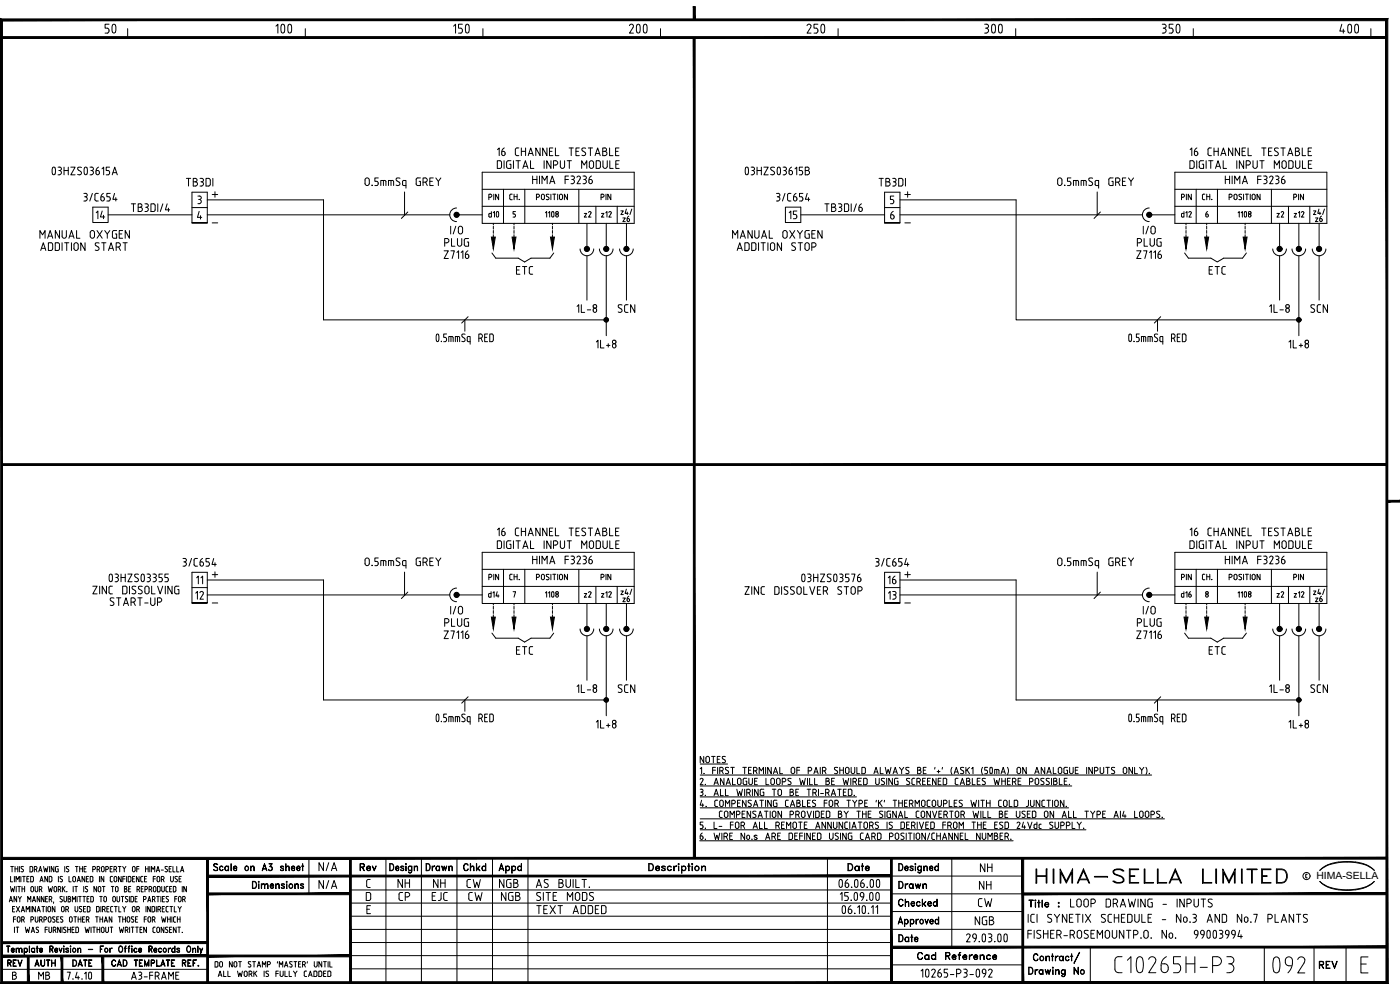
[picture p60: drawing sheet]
<svg xmlns="http://www.w3.org/2000/svg" width="420mm" height="297mm" viewBox="0 0 420 297" stroke-linecap="round" stroke-linejoin="round" font-family="sans-serif">
<defs><g id="words">
<g font-size="11.9">
<text x="26.5" y="13.4">50</text>
<text x="77.3" y="13.4">100</text>
<text x="132.6" y="13.4">150</text>
<text x="183.8" y="13.4">200</text>
<text x="239.2" y="13.4">250</text>
<text x="290.3" y="13.4">300</text>
<text x="345.7" y="13.4">350</text>
<text x="397.2" y="13.4">400</text>
</g>
<text font-size="8.4" x="144.3" y="67.7">d10</text>
<text font-size="7.9" x="310.1" y="266.3">HIMA-SELLA LIMITED</text>
<g font-size="6.2">
<text x="132.3" y="79">Z7116</text>
<text x="265.6" y="176.7">16</text>
</g>
<g font-size="5.7">
<text x="159.1" y="56.4">HIMA F3236</text>
<text x="366.9" y="56.4">HIMA F3236</text>
<text x="27.9" y="67">14</text>
<text x="266.3" y="67">6</text>
<text x="132.6" y="75.1">PLUG</text>
<text x="340.4" y="75.1">PLUG</text>
<text x="154.2" y="83.6">ETC</text>
<text x="361.9" y="83.6">ETC</text>
<text x="184.1" y="94.9">SCN</text>
<text x="391.9" y="94.9">SCN</text>
<text x="57.9" y="181">12</text>
<text x="265.6" y="181">13</text>
<text x="132.3" y="193">Z7116</text>
<text x="154.2" y="197.6">ETC</text>
<text x="340.4" y="193">Z7116</text>
<text x="361.9" y="197.6">ETC</text>
<text x="94.9" y="262.5">N/A</text>
<text x="293.5" y="262.8">NH</text>
<text x="94.9" y="267.8">N/A</text>
<text x="118.5" y="267.4">NH</text>
<text x="129.1" y="267.4">NH</text>
<text x="139.3" y="267.4">CW</text>
<text x="148.9" y="267.4">NGB</text>
<text x="293.2" y="268.1">NH</text>
<text x="159.8" y="271.3">SITE MODS</text>
<text x="160.2" y="275.5">TEXT ADDED</text>
<text x="292.8" y="273.4">CW</text>
<text x="320.3" y="273.4">LOOP DRAWING - INPUTS</text>
<text x="291.7" y="278.7">NGB</text>
</g>
<g font-size="5.3">
<text x="38.5" y="64.6">TB3DI/4</text>
<text x="240.2" y="67" transform="rotate(-90 240.2 67)">15</text>
<text x="360.9" y="66.7">6</text>
<text x="10.9" y="72.7">MANUAL OXYGEN</text>
<text x="219.1" y="72.7">MANUAL OXYGEN</text>
<text x="172.2" y="94.9">1L-8</text>
<text x="380.3" y="94.9">1L-8</text>
<text x="178.2" y="105.5">1L+8</text>
<text x="385.9" y="105.5">1L+8</text>
<text x="31.8" y="182.7">START-UP</text>
<text x="353.5" y="180.6">d16</text>
<text x="132.6" y="189.1">PLUG</text>
<text x="340.4" y="189.1">PLUG</text>
<text x="172.2" y="208.8">1L-8</text>
<text x="184.1" y="208.8">SCN</text>
<text x="380.3" y="208.8">1L-8</text>
<text x="391.9" y="208.8">SCN</text>
<text x="107.2" y="262.5">Rev</text>
<text x="127" y="262.5">Drawn</text>
<text x="138.3" y="262.5">Chkd</text>
<text x="253.6" y="262.5">Date</text>
<text x="268.8" y="267.8">Drawn</text>
<text x="118.9" y="271.3">CP</text>
<text x="128.8" y="271.3">EJC</text>
<text x="139.7" y="271.3">CW</text>
<text x="149.6" y="271.3">NGB</text>
<text x="268.8" y="273">Checked</text>
<text x="268.8" y="283.6">Date</text>
<text x="274.5" y="289.3">Cad Reference</text>
<text x="395.1" y="291.7">REV</text>
<text x="10.6" y="294.9">MB</text>
<text x="38.5" y="294.9">A3-FRAME</text>
</g>
<g font-size="4.9">
<text x="185.6" y="65.6">z4/</text>
<text x="174.6" y="66.3">z2</text>
<text x="179.6" y="66.3">z12</text>
<text x="382.4" y="66.3">z2</text>
<text x="387.3" y="66.3">z12</text>
<text x="394.1" y="67.7">z6</text>
<text x="62.1" y="176.4" transform="rotate(-90 62.1 176.4)">11</text>
<text x="145.7" y="175.3">PIN</text>
<text x="174.6" y="180.3">z2</text>
<text x="179.6" y="180.3">z12</text>
<text x="382.4" y="180.3">z2</text>
<text x="387.3" y="180.3">z12</text>
<text x="1.4" y="291">REV</text>
<text x="9.5" y="291">AUTH</text>
<text x="20.8" y="291">DATE</text>
</g>
<g font-size="4.4">
<text x="145.7" y="61">PIN</text>
<text x="152" y="61">CH.</text>
<text x="179.6" y="61">PIN</text>
<text x="353.8" y="61">PIN</text>
<text x="359.8" y="61">CH.</text>
<text x="387.3" y="61">PIN</text>
<text x="185.6" y="179.6">z4/</text>
<text x="393.3" y="179.6">z4/</text>
<text x="145.7" y="180.3">d14</text>
</g>
<text font-size="3" x="395.1" y="263.8">HIMA-SELLA</text>
</g></defs>
<!-- layer: 00-DRG_FRAME -->
<g fill="none" stroke="#000" stroke-width=".3">
<path d="M3.2 260h.8M3.6 260v1.6M4.5 260v1.6M5.3 260v1.6M5.8 260v1.6M9 260l.8 .1-.2 1.5h-.6zM13.1 260l.3 1.6 .3-1.1 .4 1.1 .3-1.6M14.9 260v1.6M16.2 260v1.6l-.8-1.6v1.6M17 260l-.3 .3v1.1l.3 .2M17 260h.5M19.4 260v1.6"/>
<path d="M22.6 260h.8M23 260v1.6M23.9 260v1.6M24.7 260v1.6M25.9 260h-.7v1.6h.7M28.2 260l.5 .4-.5 .5M28.3 260h-.5v1.6M32.1 260l.5 .4-.5 .5M32.2 260h-.4v1.6M33.7 260h-.6v1.6h.6M35.5 260h.8M35.9 260v1.6"/>
<path d="M36.8 260l.5 .7v.9M37.8 260l-.5 .7M41.7 260h-.7v1.6M43.7 260v1.6M44.5 260v1.6M45 260v1.6M51.4 260h-.6v1.6h.6M51.9 260v1.6h.7M53 260v1.6h.7M64.3 259.2l.6-.1 .4 .3-.4-.2-.7 .2 .1 .4 .8 .4a.55 .55 0 0 1 .2 .6 .55 .55 0 0 1-.4 .4l-.8-.3 .4 .3 .8-.3-.1-.5-1-.6-.1-.4zM66.1 259.9l.5-.1 .2 .4v-.2a.57 .57 0 0 0-.9 .5 .57 .57 0 0 0 .9 .6l.1-.2a.67 .67 0 0 1-1 .1 .67 .67 0 0 1 .2-1.1zM67.7 259.9l.5-.1 .3 .3-.3-.2a.61 .61 0 0 0-.7 .6 .61 .61 0 0 0 .7 .7l.3-.3a.66 .66 0 0 1-1 .1 .66 .66 0 0 1 .2-1.1z"/>
<path d="M68.5 259.8l.1 1.4zM69.3 259.1l.1 2.1zM75.2 259.8l.1 1.4zM75.6 259.9h.6l.1 1.3-.2-1.2-.3-.1-.5 .3zM79.4 259.1l.7 2.1-.7-1.8-.7 1.8zM81.1 259.9a.65 .65 0 0 1 .7 .5 .65 .65 0 0 1-.5 .8 .65 .65 0 0 1-.8-.4h.1a.57 .57 0 0 0 .9 .3l.2-.4M81.6 259.2l-.9-.1h1l-.6 .9M81.6 259.1l-.6 .9 .5 .1 .2 .3M84.3 259.9v.4M84.9 259.9l.2 .2a.52 .52 0 0 0-.5-.3 .52 .52 0 0 0-.4 .3l.8 .6M85.7 259.1l.1 2.1zM86.1 259.9h.6l.1 1.3-.2-1.2-.3-.1-.5 .3z"/>
<path d="M90.5 259.8l.6 .1zM90.8 259.1l.1 2.1zM92.7 257.5v10.7M115.8 257.5v37.3M117 259.1a1.08 1.08 0 0 1 1.2 1.1 1.08 1.08 0 0 1-1.2 1zM117.1 259.2a.97 .97 0 0 1 1 1 .97 .97 0 0 1-1 .9zM120.4 259.9v.4M121 259.9l.2 .2-.4-.3-.6 .3 .9 .6M121.8 259.1l.1 .3zM121.8 259.2h.1M121.8 259.8l.1 1.4zM122.7 259.9l.5-.1 .3 .3-.3-.2a.6 .6 0 0 0-.6 .6 .6 .6 0 0 0 .6 .6l.3-.2a.66 .66 0 0 1-1 0 .66 .66 0 0 1 .2-1z"/>
<path d="M123.5 259.8v1.8l-.6 .4-.3-.4 .4 .3 .4-.3zM124.3 259.8l.1 1.4zM124.7 259.9h.5l.1 1.3-.1-1.2-.4-.1-.4 .3zM126.5 257.5v37.3M137.1 257.5v37.3M147.8 257.5v37.3M150.5 259.1l.7 2.1-.7-1.8-.7 1.8zM151.8 259.8v2.2zM153.6 259.8l.1 2.2zM153.9 259.9a.64 .64 0 0 1 .8 .3 .64 .64 0 0 1-.2 .8 .64 .64 0 0 1-.8-.1l.4 .2a.6 .6 0 0 0 .6-.6 .6 .6 0 0 0-.6-.6l-.4 .2zM156.4 259.1l.1 2.1zM158.5 257.5v37.3"/>
<path d="M194.7 259.1h.7a1.15 1.15 0 0 1 .7 1.1 1.15 1.15 0 0 1-.7 1h-.7zM194.8 259.2a1.01 1.01 0 0 1 1.2 .7 1.01 1.01 0 0 1-.6 1.2h-.6zM198.8 259.9v.4M199.5 259.9l.2 .2-.4-.3-.8 .3 1.1 .6M202.2 259.8l.1 1.4zM203.5 259.2l.2-.1 .1 .2-.2 .1zM203.6 259.2h.1M203.6 259.8l.1 1.4zM204.5 259.8l.1 2.2zM206.4 259.8l.7 .1zM206.7 259.1l.1 2.1zM207.6 259.2l.2-.1 .1 .2-.2 .1z"/>
<path d="M207.7 259.2h.1M207.7 259.8l.1 1.4zM210.5 259.8l.1 1.4zM248.3 257.5v37.3M269.7 259.1a1.09 1.09 0 0 1 1.3 1.1 1.09 1.09 0 0 1-1.3 1zM269.8 259.2a.97 .97 0 0 1 1.1 1 .97 .97 0 0 1-1.1 .9zM273.3 259.9v.4M273.9 259.9l.2 .2-.4-.3-.6 .3 .9 .6M274.7 259.1l.1 .3zM274.7 259.2h.1M274.7 259.8l.1 1.4zM276.4 259.8l.1 1.6-.2 .5-.5 .1-.3-.4 .4 .3 .5-.3z"/>
<path d="M277.2 259.8l.1 1.4zM277.6 259.9h.6l.1 1.3-.2-1.2-.3-.1-.5 .3zM281.6 259.1l.1 2.1zM285.6 257.5v26.7M399.3 259.3l-1.7 .8-1.5 1.1 .5-.6M399.5 259.1a18.8 18.8 0 0 1 9.6 0M399.5 259.1l-2 .9M409 259.1l1.8 .8 1.7 1.3a10.9 10.9 0 0 0-8.2-2.5l-2.6 .1-2.4 .5M2.8 270.6l.5-1.6 .4 1.6M2.9 270.2h.7M3.1 266l.4 1.6 .3-1.1 .3 1.1 .3-1.6M3.2 263v1.6h.6"/>
<path d="M3.8 272.7h.5M4 275.8h.7M4.3 263v1.6M4.3 278.2v1.6M4.4 272h-.6v1.6h.6M4.5 260.7h.8M4.7 275.1h-.7v1.6M4.8 264.6v-1.6l.5 .9 .5-.9v1.6M4.8 278.2h.8M4.9 266v1.6M4.9 272l1 1.6M5 269v1.6l-.8-1.6v1.6"/>
<path d="M5.2 278.2v1.6M5.3 266h.8M5.4 275.1l.6 .2v1.2a.41 .41 0 0 1-.5 .2 .41 .41 0 0 1-.3-.5zM5.5 269l.4 .7v.9M5.7 266v1.6M5.9 272l-1 1.6M6.3 263v1.6M6.4 273.6l.5-1.6 .5 1.6M6.4 269l-.5 .7M6.5 260.6l.4 .3a.43 .43 0 0 1 0 .6 .43 .43 0 0 1-.6 0M6.5 276l.7-.3-.1-.6h-.6v1.6M6.5 273.1h.7"/>
<path d="M6.6 266v1.6M6.6 266.7h.8M6.8 263h.8M7 276l.3 .7M7 260h-.6l.1 .6M7.2 263v1.6M7.4 266v1.6M7.6 278.2l.3 1.6 .3-1.1 .4 1.1 .3-1.6M7.9 273.6v-1.6l.4 .9 .5-.9v1.6M8.1 263.7h.5M8.3 270.6v-1.6l.5 .9 .4-.9v1.6M8.7 263h-.6v1.6h.6"/>
<path d="M9.3 276l.7-.3-.1-.6h-.6v1.6M9.3 272v1.6M9.4 279.8l.5-1.6 .5 1.6M9.5 266l.5 .2v1.2a.37 .37 0 0 1-.3 .2 .37 .37 0 0 1-.4-.2v-1zM9.5 279.4h.7M9.7 270.6l.5-1.6 .5 1.6M9.9 270.2h.6M10 263.3l-.2-.3h-.6v1.6l.6-.1 .2-.3M10 263.3v.9M10.3 260.9l.8-.3-.2-.6h-.6v1.6M10.5 266l.1 1.4a.37 .37 0 0 0 .3 .2 .37 .37 0 0 0 .4-.2v-1.4M10.6 275.1v1.4a.41 .41 0 0 0 .5 .2 .41 .41 0 0 0 .3-.5v-1.1"/>
<path d="M10.6 272v1.6l-.8-1.6v1.6M10.8 260.9l.3 .7M10.9 278.3v.4l.5 .4a.42 .42 0 0 1 .1 .6 .42 .42 0 0 1-.7 0M10.9 278.3h.7M11.1 273.6l.5-1.6 .5 1.6M11.3 273.1h.6M11.6 261.6l.5-1.6 .5 1.6M11.8 261.1h.6M11.8 266.9l.7-.2-.1-.7h-.6v1.6M11.9 276h.4M11.9 269v1.6l-.7-1.6v1.6M12 264.6l.5-1.6 .5 1.6"/>
<path d="M12.1 264.1h.7M12.3 275l.4 .5-.4 .5M12.3 275.1h-.4v1.6M12.3 266.9l.3 .7M12.4 276l.3 .7M12.6 272h.8M13 272v1.6M13.2 276l.7-.3-.1-.6h-.6v1.6M13.2 269v1.6l-.8-1.6v1.6M13.5 278.9h.7M13.7 269.7h.4M13.9 272v1.6"/>
<path d="M14.2 278.2h-.7v1.6M14.3 263v1.6l-.8-1.6v1.6M14.3 269h-.6v1.6h.6M14.4 273.1v.3a.41 .41 0 0 0 .5 .2 .41 .41 0 0 0 .3-.5M14.4 272.4v-.2a.41 .41 0 0 1 .5-.2 .41 .41 0 0 1 .3 .4M14.4 272.4v.7M14.5 266l.3 1.6 .3-1.1 .3 1.1 .3-1.6M14.7 275.1l.5 .2v1.2a.41 .41 0 0 1-.4 .2 .41 .41 0 0 1-.3-.5zM14.7 278.2v1.4a.41 .41 0 0 0 .5 .2 .41 .41 0 0 0 .3-.4v-1.2M14.8 269.9l.7-.3-.1-.6h-.6v1.6M15.2 272.4v.7M15.2 269.9l.4 .7"/>
<path d="M15.6 263.3l-.2-.3h-.6v1.6l.6-.1 .2-.3M15.6 263.3v.9M16 279.1h.4M16.1 270.6l-.1 .4M16.4 278.2l.4 .4-.4 .5M16.4 278.2h-.4v1.6M16.4 266l.5 .2v1.2a.37 .37 0 0 1-.3 .2 .37 .37 0 0 1-.3-.2l-.1-1zM16.5 272v1.6l-.8-1.6v1.6M16.5 279.1l.3 .7M16.5 275.1h-.4l-.3 .2v.3l.6 .4a.43 .43 0 0 1 0 .6 .43 .43 0 0 1-.6 0M17 275.8h.5M17.2 260.7h.3v.9h-.5"/>
<path d="M17.5 266.9l.7-.2-.1-.7h-.6v1.6M17.5 263v1.6M17.7 275.1h-.7v1.6h.7M17.9 266.9l.4 .7M18 264.5l.4 .1M18.1 278.2v1.6l-.8-1.6v1.6M18.4 273.1l.1 .3a.41 .41 0 0 0 .5 .2 .41 .41 0 0 0 .3-.5M18.5 273.1v-.9a.41 .41 0 0 1 .5-.2 .41 .41 0 0 1 .3 .4v.7M18.6 278.2v1.6M18.7 269h-.4l-.3 .2 .1 .3 .5 .4a.42 .42 0 0 1 0 .6 .42 .42 0 0 1-.6 0M18.7 276a.42 .42 0 0 1 .1 .6 .42 .42 0 0 1-.7 0M18.7 266v1.6"/>
<path d="M18.8 263l-.5-.1-.3 .3 .1 .3 .6 .6-.3 .5M18.9 275.1h-.5l-.2 .2v.3l.5 .4M19 266.6l.5 1M19.2 269v1.4a.37 .37 0 0 0 .4 .2 .37 .37 0 0 0 .3-.2l.1-1.4M19.3 278.8l.3 .3a.42 .42 0 0 1 .1 .6 .42 .42 0 0 1-.6 0M19.5 266l-.8 .9M19.7 272.9l.8-.3-.1-.6h-.7v1.6M19.8 278.3h-.7l.1 .5M20.1 267.5h.1M20.1 260.6l.4 .3a.42 .42 0 0 1 .1 .6 .42 .42 0 0 1-.7 0M20.2 272.9l.4 .7M20.3 278.2v1.6"/>
<path d="M20.3 278.9h.8M20.4 269l.7 .1v.4l-.3 .2 .4 .4-.4 .5h-.4zM20.4 269.7h.4M20.7 260h-.7l.1 .6M20.7 263v1.6h.7M21 275.1l.6 .2v1.2a.41 .41 0 0 1-.5 .2 .41 .41 0 0 1-.3-.5zM21.1 278.2v1.6M21.6 278.9h.5M21.7 270.6v-1.6l.5 .9 .5-.9v1.6M21.8 264.1l.1 .3a.41 .41 0 0 0 .5 .2 .41 .41 0 0 0 .3-.5M21.8 264.1l.1-.9a.41 .41 0 0 1 .5-.2 .41 .41 0 0 1 .3 .4v.7M22 266v1.6"/>
<path d="M22.2 275.1h.8M22.3 278.2h-.7v1.6h.7M22.4 266h.8M22.5 273.1l.1 .3a.41 .41 0 0 0 .5 .2 .41 .41 0 0 0 .2-.5M22.5 272v1.1M22.6 275.1v1.6M22.8 266v1.6M23.1 269v1.6M23.2 264.6l.4-1.6 .5 1.6M23.3 264.1h.7M23.3 272v1.1M23.5 275.1v1.6"/>
<path d="M23.5 275.8h.8M23.6 279.4l-.2 .4h-.6v-1.6l.7 .2 .1 1M23.6 269h.8M23.9 272v.5l.5 .4a.42 .42 0 0 1 0 .6 .42 .42 0 0 1-.6 0M23.9 272h.7M23.9 260.7h.8M24 269v1.6M24.3 275.1v1.6M24.8 275.8h.5M24.9 269h.8M25.1 272.7h.4M25.1 266v1.6"/>
<path d="M25.2 260.7h.5M25.3 269v1.6M25.4 275.1h-.6v1.6h.6M25.4 263v1.6l-.8-1.6v1.6M25.5 278.2l.4 1.6 .3-1.1 .3 1.1 .3-1.6M25.6 267.5l.4 .1M25.7 272h-.6v1.6h.6M25.9 276l.8-.3-.2-.6h-.6v1.6M25.9 263.7h.5M26.1 269.7h.5M26.3 266h-.4l-.3 .2v.3l.7 .6-.3 .5M26.4 276l.3 .7"/>
<path d="M26.6 263h-.7v1.6h.7M26.7 273.6l.3-.4v-1.1l-.8-.1v1.6h.5M26.8 269h-.7v1.6h.7M27.3 278.2v1.6M27.8 278.2h.8M27.8 260.9h.5M27.9 263.3l-.2-.3h-.6v1.6l.7-.2 .1-1.1M28 269.3l-.1-.3h-.7v1.6h.7l.1-.4M28 269.3v.9M28.2 278.2v1.6M28.7 275.1h.8M29 266v1.6l-.8-1.6v1.6"/>
<path d="M29.1 275.1v1.6M29.1 278.2v1.6M29.1 278.9h.8M29.1 260.9l.8-.3-.2-.6h-.6v1.6M29.5 273.6l.3-.4-.1-1.1-.7-.1v1.6h.5M29.6 260.9l.4 .7M29.7 266l.5 .2v1.2a.37 .37 0 0 1-.3 .2 .37 .37 0 0 1-.4-.2v-1zM29.8 263v1.6M29.9 269h.8M29.9 278.2v1.6M30 275.1v1.6M30 275.8h.8"/>
<path d="M30.3 272v1.6M30.3 269v1.6M30.4 261.1l.1 .3a.41 .41 0 0 0 .5 .2 .41 .41 0 0 0 .3-.5M30.5 261.1v-.9a.41 .41 0 0 1 .5-.2 .41 .41 0 0 1 .3 .4v.7M30.6 278.2l.6 .2v1.2a.41 .41 0 0 1-.5 .2 .41 .41 0 0 1-.3-.4zM30.7 266h.8M30.8 272.9h.4M30.8 275.1v1.6M31.1 266v1.6M31.2 263v1.6l-.9-1.6v1.6M31.2 269.4v-.2a.37 .37 0 0 1 .3-.2 .37 .37 0 0 1 .4 .2v1.2a.37 .37 0 0 1-.4 .2 .37 .37 0 0 1-.3-.2v-.3M31.2 272l.4 .4-.4 .5"/>
<path d="M31.2 272h-.4v1.6M31.2 269.4v.8M31.3 272.9l.3 .7M31.3 276.7l.5-1.6 .5 1.6M31.5 276.3h.6M31.7 278.2l.1 1.4a.41 .41 0 0 0 .4 .2 .41 .41 0 0 0 .3-.4l.1-1.2M31.8 260.9h.4M32.1 272.7h.5M32.7 272h-.6v1.6h.6M33 278.2h.8M33.1 260.7h.4M33.1 263.3v1.1l.7 .2"/>
<path d="M33.2 273.2l.3 .4M33.2 272.3v.9M33.4 266h.8M33.4 278.2v1.6M33.5 273.6h.4M33.6 275.1v1.6l-.8-1.6v1.6M33.8 263h-.6l-.1 .3M33.8 266v1.6M33.9 272h-.5l-.2 .3M34 269l.6 .2v1.2a.37 .37 0 0 1-.4 .2 .37 .37 0 0 1-.3-.2l-.1-1zM34.2 260.9l.8-.3-.2-.6h-.6v1.6M34.2 264.1l.1 .3a.41 .41 0 0 0 .5 .2 .41 .41 0 0 0 .3-.5"/>
<path d="M34.2 264.1l.1-.9a.41 .41 0 0 1 .5-.2 .41 .41 0 0 1 .3 .4v.7M34.4 272h.8M34.7 260.9l.3 .7M34.8 272v1.6M35.1 269l.1 1.4a.37 .37 0 0 0 .3 .2 .37 .37 0 0 0 .3-.2l.1-1.4M35.4 266.4v-.2a.37 .37 0 0 0-.4-.2 .37 .37 0 0 0-.3 .2v1.2a.37 .37 0 0 0 .3 .2 .37 .37 0 0 0 .4-.2v-.3M35.5 266.4v.8M35.5 275.1h.8M35.7 272v1.6h.6M35.8 278.2l.3 1.6 .4-1.1 .3 1.1 .3-1.6M35.9 275.1v1.6M36.4 263v1.6l-.8-1.6v1.6"/>
<path d="M36.4 269h.8M36.8 269v1.6M36.8 272l.5 .7v.9M36.8 275.1v1.6M36.8 275.8h.9M36.9 263.7h.6M37.3 266l.7 .1v.4l-.3 .2 .4 .4-.4 .5h-.4zM37.3 266.7h.4M37.5 263h-.6v1.6M37.6 279.1l.8-.2-.2-.7h-.6v1.6M37.7 275.1v1.6M37.8 272l-.5 .7"/>
<path d="M38 263v1.6M38.1 279.1l.3 .7M38.3 275.1l.6 .2v1.2a.41 .41 0 0 1-.5 .2 .41 .41 0 0 1-.3-.5zM38.3 269h-.4l-.3 .2 .1 .3 .5 .4a.42 .42 0 0 1 0 .6 .42 .42 0 0 1-.6 0M38.6 266.7h.5M38.8 269v1.6M38.9 278.2v1.6M39.2 266h-.6v1.6h.6M39.3 263.3l-.2-.3h-.6v1.6l.7-.2 .1-1.1M39.3 269l.7 .1-.1 1.5h-.6zM39.4 278.2h.8M39.7 273.1l.1 .3a.41 .41 0 0 0 .4 .2 .41 .41 0 0 0 .3-.5"/>
<path d="M39.7 272.4l.1-.2a.41 .41 0 0 1 .4-.2 .41 .41 0 0 1 .3 .4M39.7 261.1l.1 .3a.41 .41 0 0 0 .5 .2 .41 .41 0 0 0 .3-.5M39.7 272.4v.7M39.8 261.1v-.9a.41 .41 0 0 1 .5-.2 .41 .41 0 0 1 .3 .4v.7M39.8 278.2v1.6M39.8 263.7h.5M40.2 275.1h-.5l-.3 .2 .1 .3 .5 .4a.42 .42 0 0 1 .1 .6 .42 .42 0 0 1-.7 0M40.4 263h-.6v1.6h.6M40.6 272.4v.7M40.6 269.7h.4M40.7 275.8h.4M40.7 278.2h.8"/>
<path d="M41 272.9l.8-.3-.2-.6h-.6v1.6M41 260.7h.7M41.1 278.2v1.6M41.1 266.9h.4l.4 .7M41.2 269h-.6v1.6h.6M41.3 275.1h-.6v1.6h.6M41.5 266l.4 .4-.4 .5M41.5 266h-.4v1.6M41.5 272.9l.3 .7M41.7 263v1.6l-.8-1.6v1.6M42 278.9h.5M42.2 263.3l.1 1.1 .6 .2"/>
<path d="M42.4 266.7h.5M42.7 278.2h-.7v1.6h.7M42.9 263h-.5l-.2 .3M43 266h-.6v1.6h.6M43.1 269.9l.7-.3-.1-.6h-.6v1.6M43.3 275.8h.6M43.4 263.7h.5M43.5 266.9l.7-.2-.1-.7h-.6v1.6M43.7 260.7h.8M43.8 272v1.6M43.9 275.1h-.6v1.6M44 278.2v1.6l-.9-1.6v1.6"/>
<path d="M44 263h-.6v1.6h.6M44.3 270.6l.5-1.6 .5 1.6M44.5 270.2h.6M44.6 275.1l.6 .2v1.2a.41 .41 0 0 1-.5 .2 .41 .41 0 0 1-.3-.5zM44.7 266.9l.8-.2-.2-.7h-.6v1.6M45.1 272v1.6l-.8-1.6v1.6M45.2 266.9l.4 .7M45.4 261.6v-1.6l.6 .9 .4-.9v1.6M45.7 276l.8-.3-.2-.6h-.6v1.6M45.8 269.9l.7-.3-.2-.6h-.5v1.6M45.9 279.4l.2 .4h.5M46 263.7h.7"/>
<path d="M46.1 273.6l.3-.4v-1.1l-.8-.1v1.6h.5M46.2 276l.3 .7M46.2 266l.5 .2v1.2a.37 .37 0 0 1-.3 .2 .37 .37 0 0 1-.3-.2l-.1-1zM46.2 269.9l.3 .7M46.6 278.2l-.6 .2-.1 1M46.7 263h-.7v1.6M46.9 272v1.6M46.9 261.6l.5-1.6 .5 1.6M47 269h.8M47.1 261.1h.6M47.1 264.1l.1 .3a.41 .41 0 0 0 .5 .2 .41 .41 0 0 0 .2-.5M47.1 264.1l.1-.9a.41 .41 0 0 1 .5-.2 .41 .41 0 0 1 .2 .4v.7"/>
<path d="M47.3 278.2l.5 .2v1.2a.41 .41 0 0 1-.5 .2 .41 .41 0 0 1-.2-.4zM47.4 272.9l.8-.3-.2-.6h-.6v1.6M47.4 269v1.6M47.9 272.9l.3 .7M48 266.3l-.1-.3h-.6v1.6l.6-.1 .1-.3M48.1 266.3v.9M48.3 269v1.6M48.4 261.1h.6M48.4 263.9l.8-.3-.1-.6h-.7v1.6M48.5 275.1l.3 1.6 .3-1.1 .4 1.1 .3-1.6M48.5 266l.1 1.4a.37 .37 0 0 0 .3 .2 .37 .37 0 0 0 .4-.2v-1.4M48.7 272.7h.5"/>
<path d="M48.7 269.7h.5M48.9 263.9l.4 .7M49.2 278.2v1.6l-.8-1.6v1.6M49.4 272h-.7v1.6h.7M49.4 269h-.7v1.6h.7M49.5 261.5l.4 .1M49.7 260.6l.6 .5-.4 .5M50 269.6l.4 .3a.42 .42 0 0 1 .1 .6 .42 .42 0 0 1-.7 0M50.2 272l-.3 .1-.1 1.1 .4 .4M50.2 272h.3M50.2 273.6h.3M50.2 279.1a.42 .42 0 0 1 .1 .6 .42 .42 0 0 1-.6 0"/>
<path d="M50.2 260h-.6l.1 .6M50.3 275.1v1.6M50.3 275.8h.8M50.4 278.3l-.4-.1-.3 .2v.3l.5 .4M50.4 266h-.4l-.2 .3v1.1l.6 .2M50.6 269h-.7l.1 .6M50.8 260.7h.4M50.9 278.9h.5M50.9 266.7h.5M51 272h.8M51.1 275.1v1.6M51.2 264.1l.1 .3a.41 .41 0 0 0 .4 .2 .41 .41 0 0 0 .3-.5"/>
<path d="M51.2 263v1.1M51.4 272v1.6M51.5 266h-.6v1.6h.6M51.5 278.2h-.6v1.6h.6M51.6 275.1v1.6M52 263v1.1M52.3 272v1.6h.6M52.4 275l-.3 .2v1.1l.3 .4M52.4 276.7h.3M52.4 275.1h.3M52.5 269.7h.6M52.5 264.5l.4 .1"/>
<path d="M52.8 266.3l-.2-.3h-.6v1.6l.6-.1 .2-.3M52.8 266.3v.9M52.9 278.2v1.6l-.9-1.6v1.6M53.1 269h-.6v1.6M53.2 263l-.4-.1-.3 .3 .1 .3 .6 .6-.3 .5M53.2 275.1v1.6M53.2 275.8h.8M53.3 278.2h.9M53.4 272l.5 .7v.9M53.7 278.2v1.6M53.7 263.7h.5M53.7 269l.6 .2v1.2a.37 .37 0 0 1-.4 .2 .37 .37 0 0 1-.3-.2v-1z"/>
<path d="M54 275.1v1.6M54.2 261.6l.5-1.6 .5 1.6M54.3 261.1h.7M54.4 263h-.7v1.6h.7M54.4 272l-.5 .7M54.7 279.8h.1M54.7 266v1.6M54.8 269.9l.8-.3-.2-.6h-.6v1.6M55.3 269.9l.3 .7M55.9 266v1.6l-.7-1.6v1.6M70.1 260.4h.9l-.1-.4a.57 .57 0 0 0-.8 .5 .57 .57 0 0 0 .8 .6l.2-.2a.62 .62 0 0 1-.9 .1 .62 .62 0 0 1-.1-.9 .62 .62 0 0 1 .9-.1l.1 .5h-1M75.8 264.4a1.09 1.09 0 0 1 1.2 1.1 1.09 1.09 0 0 1-1.2 1.1z"/>
<path d="M75.8 264.5a.97 .97 0 0 1 1.2 1 .97 .97 0 0 1-1.2 1zM77.6 264.4l.1 .3zM77.6 264.5h.1M77.6 265.1l.1 1.5zM78.4 265.1l.1 1.5zM78.8 265.2h.6l.1 1.4-.2-1.2-.3-.2-.5 .4zM78.8 260.7h1.1M79 260.7h.8M79.7 265.2h.6l.1 1.4-.1-1.2-.4-.2-.4 .4zM80.6 260.9l.3 .3M81.2 265.8h.8l-.1-.4a.56 .56 0 0 0-.8 .5 .56 .56 0 0 0 .8 .5l.2-.1a.62 .62 0 0 1-.8 0 .62 .62 0 0 1-.1-.8 .62 .62 0 0 1 .8-.1l.1 .5h-.9M81.3 260l.4 .5-.4 .7"/>
<path d="M82.7 265.1l.1 1.5zM83.1 265.2h.6l.1 1.4-.2-1.2-.3-.2-.5 .4zM84.2 261.1h.8M84.2 260.2l.9 .6-.3 .4h-.6v-.3l.1 .3M84.2 260h.8M84.5 266.4h.8M84.5 265.6l.8 .4 .1 .3a.52 .52 0 0 1-.5 .3 .52 .52 0 0 1-.5-.3l.2 .2M84.5 265.4h.8M84.6 265.2v.4M84.9 260.7v.5M85.2 265.2l.2 .3a.52 .52 0 0 0-.5-.4 .52 .52 0 0 0-.5 .4l.9 .6M85.2 266v.5"/>
<path d="M86 264.4l.1 .3h-.2zM86 264.5h.1M86 265.1l.1 1.5zM87.5 260.4h.9l-.1-.4a.57 .57 0 0 0-.8 .5 .57 .57 0 0 0 .8 .6l.2-.2a.62 .62 0 0 1-.9 .1 .62 .62 0 0 1-.1-.9 .62 .62 0 0 1 .9-.1l.1 .5h-1M88.5 265.1l.1 1.5zM88.8 265.2h.7v1.4l-.1-1.2-.4-.2-.4 .4zM89.1 260.4h.9l-.1-.4a.57 .57 0 0 0-.8 .5 .57 .57 0 0 0 .8 .6l.2-.2a.62 .62 0 0 1-.9 .1 .62 .62 0 0 1-.1-.9 .62 .62 0 0 1 .9-.1l.1 .5h-1M90.3 266.4h.7M90.3 265.6l.7 .4 .1 .3a.52 .52 0 0 1-.5 .3 .52 .52 0 0 1-.5-.3l.2 .2M90.3 265.4h.7M90.3 265.2v.4M91 265.2l.1 .3a.52 .52 0 0 0-.5-.4 .52 .52 0 0 0-.5 .4l.9 .6"/>
<path d="M91 266v.5M105.2 267h162.3M105.2 271h162.3M105.2 274.9h162.3M105.2 278.9h162.3M118.8 260.4h.8l-.2-.5a.58 .58 0 0 0-.6 .7 .58 .58 0 0 0 .7 .5l.1-.3-.1 .3a.63 .63 0 0 1-.8-.6 .63 .63 0 0 1 .9-.5l.1 .5h-.9M120.3 260h.8M120.3 260.2l.8 .4 .1 .3-.4 .3-.6-.3M121 260.6v.5M149.9 260.7h1.1M150 260.6h.9M151.8 260.1a.63 .63 0 0 1 1 0 .63 .63 0 0 1 0 .9 .63 .63 0 0 1-1-.1l.4 .2a.61 .61 0 0 0 .7-.6 .61 .61 0 0 0-.7-.6z"/>
<path d="M155.4 260.1l.4-.3 .6 .3-.3-.2a.61 .61 0 0 0-.7 .6 .61 .61 0 0 0 .7 .6l.3-.2a.66 .66 0 0 1-.9 .2 .66 .66 0 0 1-.1-1zM196.8 260.4h1v-.2a.56 .56 0 0 0-.8-.1 .56 .56 0 0 0 0 .9 .56 .56 0 0 0 .8-.2 .61 .61 0 0 1-.9 .1 .61 .61 0 0 1 .2-.9 .61 .61 0 0 1 .8 .5h-1.1M198.6 261.1h1M198.6 260.2l1.1 .6-.4 .4-.8-.3 .3 .2M198.6 260h1M199.5 260.6v.5M200.4 260.1l.7-.3 .3 .4a.56 .56 0 0 0-.8-.1 .56 .56 0 0 0 0 .9 .56 .56 0 0 0 .8-.2l.1 .1a.69 .69 0 0 1-1 .2 .69 .69 0 0 1-.1-1zM202.4 260.1l.7-.3-.8 .6zM204.6 260.1a.69 .69 0 0 1 1-.1 .69 .69 0 0 1 0 1 .69 .69 0 0 1-1-.1l.4 .2a.61 .61 0 0 0 .8-.6 .61 .61 0 0 0-.8-.6zM210.6 260.2l.5-.4 .5 .1 .2 1.3-.3-1.2-.4-.1zM267.5 262.9h39.5M267.5 268.2h39.5"/>
<path d="M267.5 273.5h39.5M267.5 278.8h39.5M269.7 276.7h1.1M269.8 276.6h.9M270.2 275.1l.7 2.1-.7-1.8-.6 1.8zM271.4 275.8l.1 2.1zM271.6 260.4h.9l-.3-.5a.58 .58 0 0 0-.6 .7 .58 .58 0 0 0 .8 .5l.2-.2a.61 .61 0 0 1-.9 .1 .61 .61 0 0 1-.1-.9 .61 .61 0 0 1 .9-.1l.1 .5h-1M271.7 275.9a.65 .65 0 0 1 .9 .6 .65 .65 0 0 1-.9 .6l-.2-.2 .4 .2a.61 .61 0 0 0 .6-.6 .61 .61 0 0 0-.6-.6l-.4 .2zM273.2 275.8l.1 2.1zM273.2 261.1h.8M273.2 260.2l.9 .6-.4 .4-.6-.3 .2 .2M273.2 260h.8"/>
<path d="M273.4 275.9a.65 .65 0 0 1 .9 .6 .65 .65 0 0 1-.9 .6l-.1-.2 .3 .2a.61 .61 0 0 0 .6-.6 .61 .61 0 0 0-.6-.6l-.3 .2zM273.9 260.6v.5M274.9 275.8l.1 1.4zM275.3 275.9l.4-.1-.7 .6zM275.5 260.1l.3-.3 .6 .3-.3-.2a.6 .6 0 0 0-.6 .6 .6 .6 0 0 0 .6 .6l.3-.2a.64 .64 0 0 1-.9 .2 .64 .64 0 0 1 0-1zM277.6 275.8l.5 1.2 .5-1.2-.5 1.4zM279 260.4h.9l-.3-.5a.59 .59 0 0 0-.6 .7 .59 .59 0 0 0 .8 .5l.2-.2a.61 .61 0 0 1-.9 .1 .61 .61 0 0 1-.1-.9 .61 .61 0 0 1 .9-.1l.1 .5h-1M279.1 276.4h.9l-.1-.4a.56 .56 0 0 0-.8 .5 .56 .56 0 0 0 .8 .5l.2-.1a.61 .61 0 0 1-.9 .1 .61 .61 0 0 1 0-.9 .61 .61 0 0 1 .8-.1l.1 .5h-1M280.6 260.1l.3-.3 .7 .3-.4-.2a.6 .6 0 0 0-.6 .6 .6 .6 0 0 0 .6 .6l.4-.2a.64 .64 0 0 1-1 .2 .64 .64 0 0 1 0-1zM280.9 275.9l.4-.1 .3 .3-.3-.2a.61 .61 0 0 0-.6 .6 .61 .61 0 0 0 .6 .6l.3-.2a.62 .62 0 0 1-.9 .1 .62 .62 0 0 1 0-.9zM281.6 275.1l.1 2.1zM308.8 270.1h1.3z"/>
<path d="M309.4 270.1v2.1l.1-2.1M310.6 270.1l.3 .1-.2 .1zM310.7 270.1h.1M310.7 270.7l.1 1.5zM311.4 270.7l.7 .2zM311.7 270.1l.1 2.1zM312.7 270.1l.1 2.1zM313.6 271.4h1v-.2a.56 .56 0 0 0-.8-.2 .56 .56 0 0 0 0 .9 .56 .56 0 0 0 .8-.1 .65 .65 0 0 1-1 .1 .65 .65 0 0 1 .2-1h.7l.2 .6h-1.1M317.6 270.9l.2-.2 .1 .3-.2 .1zM317.6 272l.2-.1 .1 .2zM317.7 270.9h.1M317.7 272h.1"/>
<path d="M392.3 262.3l-.4 .1v.7l.4 .3M396.6 265l.9 .6M396.6 265l-.5-.5 1.5 1.1 1.7 .7M397.5 260l-.9 .6M397.5 265.6l.9 .5a16.5 16.5 0 0 0 9.8 .7 7.9 7.9 0 0 0 4.3-2.3 10.9 10.9 0 0 1-8.2 2.5l-2.6-.2-2.4-.5M.5 290.8h61.8M1.9 283.8l1.1 .1zM2.4 283.9v1.8l.1-1.8M3.4 285h.8l-.1-.4a.51 .51 0 0 0-.7 .5 .51 .51 0 0 0 .7 .5l.2-.1a.55 .55 0 0 1-.8 0 .55 .55 0 0 1 0-.7 .55 .55 0 0 1 .7-.2l.1 .5h-.9M4.4 291.7h-.6v2.1h.6a.59 .59 0 0 0 .5-.6 .59 .59 0 0 0-.6-.6M4.8 284.5l.1 1.2zM5.1 284.6h.6l.1 1.1-.2-1.1h-.3l-.4 .2z"/>
<path d="M6 284.6h.5l.1 1.1-.1-1.1h-.3l-.4 .2zM7.2 284.5l.1 1.9zM7.5 284.6a.56 .56 0 0 1 .8 .5 .56 .56 0 0 1-1 .4l.3 .2a.55 .55 0 0 0 .6-.6 .55 .55 0 0 0-.6-.5l-.3 .1zM8.8 283.8l.1 1.9zM9.7 284.6l.3-.1 .4 .2-.4-.1a.55 .55 0 0 0-.5 .5 .55 .55 0 0 0 .5 .6l.4-.2a.59 .59 0 0 1-1 0 .59 .59 0 0 1 .3-.9zM10.4 284.5v1.2zM10.9 284.5l.5 .1zM11.1 283.8l.1 1.9zM11.9 285h.8l-.1-.4a.51 .51 0 0 0-.7 .5 .51 .51 0 0 0 .7 .5l.2-.1a.55 .55 0 0 1-.8 0 .55 .55 0 0 1-.1-.8 .55 .55 0 0 1 .8-.1l.1 .5h-.9M15 284.7l.8-.1v-.6l-.8-.1-.1 1.8v-1.9l.9 .1v.8l-.8 .1M15.4 284.8l.5 .9-.4-.9M16.5 285h.8l-.1-.4a.51 .51 0 0 0-.7 .5 .51 .51 0 0 0 .7 .5l.1-.2-.1 .3a.57 .57 0 0 1-.8-.6 .57 .57 0 0 1 .9-.5v.5h-.8"/>
<path d="M17.7 284.5l.5 1.1 .4-1.1-.4 1.2zM19.1 283.8l.1 .3zM19.1 283.9h.1M19.1 284.5l.1 1.2zM19.8 284.8l.8 .6-.3 .3-.6-.2 .2 .2M19.8 284.6h.7M19.9 284.6v.3M20.2 291.7h.9l-.6 2.1M20.4 284.6l.2 .1-.3-.2-.6 .2 .8 .6M20.4 285.2v.5M21.1 283.9l.2 .1-.2 .1zM21.1 283.9h.1"/>
<path d="M21.1 284.5l.1 1.2zM23.1 291.7l-.5 1.6h1.2M23.3 284.5l.1 1.2zM23.5 292.9v.9M23.6 284.6h.6l.1 1.1-.2-1.1h-.3l-.4 .2zM25.4 292.1l.4-.4v2.1M26.5 284.8l1.3 .1zM26.7 291.9v1.7M27.4 291.9v1.7l-.4 .2-.3-.2M30.1 283.8h.9l-.9 .1v1.8zM30.1 284.7h.5l-.5 .1M33 284.5v1.2z"/>
<path d="M33.3 284.6l.4-.1-.7 .5zM33.7 288.3l.6-.3 .4 .5a.59 .59 0 0 0-.7-.4 .59 .59 0 0 0-.4 .6v.5a.59 .59 0 0 0 .3 .6 .59 .59 0 0 0 .6-.1l.2-.2a.63 .63 0 0 1-.7 .4 .63 .63 0 0 1-.5-.7zM35.3 289.5h1M35.4 289.4h.8M35.8 288l.7 1.9-.7-1.6-.6 1.6zM35.9 283.9l.1-.1a.96 .96 0 0 1 .9 1 .96 .96 0 0 1-.9 .9 1.21 1.21 0 0 1-.1-1.8zM35.9 284l.2-.1a.91 .91 0 0 1 .7 .9 .91 .91 0 0 1-.7 .9l-.4-.7zM37 288a.98 .98 0 0 1 1.1 1 .98 .98 0 0 1-1.1 .9zM37 288.1a.88 .88 0 0 1 1.1 .9 .88 .88 0 0 1-1.1 .8zM37.3 284.5l.5 .1zM37.7 283.9l-.2 1.8v-1.5l.4-.4-.3 .2M38.4 284.5l.5 .1z"/>
<path d="M38.8 283.9l-.2 1.8v-1.5l.4-.4-.3 .2M39.5 283.8l.1 .3zM39.5 283.9h.1M39.5 284.5l.1 1.2zM40.3 288l1 .1zM40.4 284.6l.4-.1 .2 .3-.1-.2a.51 .51 0 0 0-.7 .5 .51 .51 0 0 0 .7 .5l.2-.1a.59 .59 0 0 1-.9 0 .59 .59 0 0 1 .2-.9zM40.7 288.1v1.8l.1-1.8M41.6 285h.8l-.1-.4a.51 .51 0 0 0-.7 .5 .51 .51 0 0 0 .7 .5l.2-.1a.55 .55 0 0 1-.7 0 .55 .55 0 0 1-.1-.7 .55 .55 0 0 1 .7-.2l.1 .5h-.9M41.9 289.8v-1.7l.9-.1h-1v1.9M43.4 288l.6 1.7 .7-1.7v1.9l-.1-1.4-.6 1.4-.5-1.4-.1 1.4zM44.7 284.7l.8-.1v-.6l-.8-.1v1.8v-1.9l.9 .2-.1 .7-.8 .1M45.1 284.8l.6 .9-.5-.9"/>
<path d="M45.4 288.9l.8-.1v-.6l-.8-.1v1.8v-1.9l.9 .2-.1 .7-.8 .1M46.2 285h.8l-.1-.4a.51 .51 0 0 0-.7 .5 .51 .51 0 0 0 .7 .5l.1-.2-.1 .3a.57 .57 0 0 1-.8-.6 .57 .57 0 0 1 .9-.5l.1 .5h-.9M47 288l.1 1.8 .9 .1h-1zM47.8 284.6l.4-.1 .2 .3-.1-.2a.51 .51 0 0 0-.7 .5 .51 .51 0 0 0 .7 .5l.1-.2-.1 .3a.62 .62 0 0 1-.7-.4 .62 .62 0 0 1 .2-.7zM48.9 288l.7 1.9-.7-1.6-.7 1.6zM49.9 288l1 .1zM50.4 288.1v1.8v-1.8M50.5 284.5l.1 1.2zM50.8 284.6l.4-.1-.6 .5zM51.5 289.8v-1.7l.9-.1h-1v1.9M51.7 284.6l.4-.1 .3 .2-.3-.1a.55 .55 0 0 0-.5 .5 .55 .55 0 0 0 .5 .6l.3-.2-.1 .2a.62 .62 0 0 1-.8-.4 .62 .62 0 0 1 .2-.7zM52.4 283.8l.1 1.9z"/>
<path d="M53.1 285.6h.7M53.1 284.8l.8 .6-.3 .3-.5-.2 .1 .2M53.1 284.6h.7M53.2 284.6v.3M53.8 284.6l.1 .1-.3-.2-.5 .2 .7 .6M53.8 285.2v.5M54.8 288.9l.8-.1v-.6l-.8-.1-.1 1.8v-1.9l1 .2-.1 .7-.8 .1M56.3 283.9l.2-.1a.96 .96 0 0 1 .8 1 .96 .96 0 0 1-.8 .9 1.21 1.21 0 0 1-.2-1.8zM56.3 284l.3-.1a.91 .91 0 0 1 .6 .9 .91 .91 0 0 1-.6 .9l-.5-.7zM56.4 288h1l-.9 .1v1.7l.9 .1h-1zM56.5 288.9h.4l-.4 .1M57.8 284.5l.1 1.2z"/>
<path d="M57.9 288h1l-.9 .1v1.8zM58 288.9h.5l-.5 .1M58.1 284.6h.6v1.1l-.1-1.1h-.3l-.4 .2zM59.4 283.8v1.9zM59.4 289.7l.3 .1zM59.5 289.7h.1M60.4 285.6l-.5-1.1 .5 1.2M60.7 284.5l-.7 1.9zM65.1 288.5l.3 .2v1.1M65.1 288.5h-.6v1.7l.7-.1 .2-.3M65.5 293l.5-1.6 .6 1.6M65.7 292.6h.7"/>
<path d="M65.9 289v.7a.43 .43 0 0 0 .4 .5 .43 .43 0 0 0 .5-.5v-.7M65.9 289a.43 .43 0 0 1 .4-.5 .43 .43 0 0 1 .5 .5M67.1 291.4v1.6h.8M68.4 291.4v1.6h.7M69.7 288.5v1.7l-.8-1.7v1.7M70.2 289a.43 .43 0 0 1 .4-.5 .43 .43 0 0 1 .5 .5M70.2 289v.7a.43 .43 0 0 0 .4 .5 .43 .43 0 0 0 .5-.5v-.7M71.3 291.4l.3 1.6 .4-1.1 .4 1.1 .3-1.6M71.6 288.5h.9M72 288.5v1.7M73.3 291.8a.46 .46 0 0 1 .4-.4 .46 .46 0 0 1 .5 .4M73.3 291.8v.7a.46 .46 0 0 0 .4 .5 .46 .46 0 0 0 .5-.5v-.7"/>
<path d="M74.7 289.2l.4 .2a.44 .44 0 0 1 .1 .7 .44 .44 0 0 1-.7 0M74.7 292.3h.5a.46 .46 0 0 0 .4-.5 .46 .46 0 0 0-.4-.4h-.5v1.6M75.3 288.6h-.7l.1 .6M75.3 292.3l.3 .7M75.8 288.5h.9M76.2 291.4v1.6M76.2 288.5v1.7M76.5 292l.6 1M77.1 291.4l-.9 .9M77.2 290.2l.5-1.7 .5 1.7M77.4 289.7h.7M78.7 290.2v-1.7l.6 .9 .5-.9v1.7"/>
<path d="M79.3 291.4v1.6M79.9 291.5v.4l.6 .4M79.9 291.4h.7M80.3 289.4h.4M80.4 292.3a.44 .44 0 0 1 .1 .6 .44 .44 0 0 1-.7 0M80.7 288.5l.5 .5-.5 .4M80.7 288.5h-.4v1.7M82.8 292.1h.7M83.3 288.5l-.1 .5M83.5 291.4h-.7v1.6M83.8 290.2v-1.7l.5 .9 .6-.9v1.7M84.1 292.5a.46 .46 0 0 0 .4 .5 .46 .46 0 0 0 .5-.5"/>
<path d="M84.1 291.4v1.2M85 291.4v1.2M85.4 290.2l.5-1.7 .5 1.7M85.5 291.4v1.6h.8M85.6 289.7h.6M86.8 291.4v1.6h.7M87 288.6v.4l.5 .4M87 288.6h.7M87.5 289.4a.43 .43 0 0 1 .1 .7 .43 .43 0 0 1-.7 0M88.1 291.4l.5 .7v.9M88.2 288.5h.9M88.6 288.5v1.7"/>
<path d="M89.2 291.4l-.6 .7M89.6 289.2h.5M90.3 288.5h-.7v1.7h.7M90.8 289.4h.4M91.2 288.5l.5 .5-.5 .4M91.2 288.5h-.4v1.7M91.3 289.4l.4 .8M92 291.4l-.7 .1v1.1l.2 .3 .5 .1M92.3 288.5l-.1 .5M92.6 293l.5-1.6 .6 1.6M92.8 292.6h.7M94.2 291.4l.9 .1v1.1l-.2 .3-.7 .1z"/>
<path d="M94.3 288.5v1.2a.43 .43 0 0 0 .5 .5 .43 .43 0 0 0 .4-.5v-1.2M95.7 291.4l.8 .1 .1 1.1-.2 .3-.7 .1zM96.6 288.5v1.7l-.9-1.7v1.7M97.1 288.5h.8M97.1 292.1h.6M97.5 288.5v1.7M97.8 291.4h-.7v1.6h.7M98.5 288.5v1.7M98.9 291.3l.3 .2 .1 1.1-.4 .4M98.9 291.4h-.5v1.6h.5M99 288.5v1.7h.7M105.2 282.8h162.3"/>
<path d="M105.2 286.7h162.3M105.2 290.7h162.3M267.5 289.5h39.5M308.7 290.2a1.09 1.09 0 0 1 1.3 1.1 1.09 1.09 0 0 1-1.3 1zM308.8 290.3a.97 .97 0 0 1 1.1 1 .97 .97 0 0 1-1.1 .9zM310.5 286.2h.5l.5 .5a.67 .67 0 0 0-.8-.5 .67 .67 0 0 0-.5 .8v.5a.67 .67 0 0 0 .5 .7 .67 .67 0 0 0 .8-.4 .7 .7 0 0 1-.8 .5 .7 .7 0 0 1-.6-.8zM310.6 290.9l.1 1.4zM311 291l.5-.1-.8 .6zM311.9 291.2l.4-.3 .6 .3-.3-.2a.61 .61 0 0 0-.7 .6 .61 .61 0 0 0 .7 .6l.3-.2a.66 .66 0 0 1-.9 .2 .66 .66 0 0 1-.1-1zM312.9 290.9l.1 1.4zM313.6 290.9l.5 1.1 .4-1.1 .3 1.1 .5-1.1-.5 1.4-.3-1.1-.4 1.1zM313.9 286.9l.1 1.4z"/>
<path d="M314.2 287h.7l.1 1.3-.2-1.2-.4-.1-.4 .3zM315.5 286.9l.7 .1zM315.8 286.2l.1 2.1zM315.9 290.2l.1 .3zM315.9 290.3h.1M315.9 290.9l.1 1.4zM316.7 286.9l.1 1.4zM316.8 290.9v1.4zM317.1 287l.4-.1-.7 .6zM317.1 291h.7l.1 1.3-.2-1.2-.4-.1-.5 .3zM318 287.2l.4-.3 .6 .3-.4-.2a.61 .61 0 0 0-.6 .6 .61 .61 0 0 0 .6 .6l.4-.2a.66 .66 0 0 1-.9 .1 .66 .66 0 0 1-.1-.9zM318.6 291.2l.4-.3 .6 .3-.4-.2a.61 .61 0 0 0-.6 .6 .61 .61 0 0 0 .6 .6l.4-.2a.66 .66 0 0 1-.9 .2 .66 .66 0 0 1-.1-1z"/>
<path d="M319 286.9l.1 1.4zM319.6 290.9v1.8l-.6 .4-.4-.4 .4 .3 .5-.3zM320 287l.5-.1 .2 .4v-.2a.57 .57 0 0 0-.9 .5 .57 .57 0 0 0 .9 .5l.1-.1a.67 .67 0 0 1-1 0 .67 .67 0 0 1 .2-1zM321.3 286.9l.6 .1zM321.6 286.2v2.1zM322.3 290.2l1.2 1.8 .1-1.8v2.1l-1.2-1.8-.1 1.8zM323.9 285.7l-1.6 3.3zM327.2 284.2v10.6M379.4 284.2v10.6M394.4 284.2v10.6M404 284.2v10.6"/>
<circle cx="74" cy="260.5" r=".67"/>
<circle cx="74" cy="260.5" r=".59"/>
<circle cx="87.3" cy="265.8" r=".67"/>
<circle cx="87.3" cy="265.8" r=".59"/>
<circle cx="209.2" cy="260.5" r=".62"/>
<circle cx="209.2" cy="260.5" r=".71"/>
<circle cx="276.6" cy="276.5" r=".59"/>
<circle cx="276.6" cy="276.5" r=".66"/>
<circle cx="392.1" cy="262.8" r="1.07"/>
<circle cx="21.9" cy="293.7" r=".05"/>
<circle cx="22.3" cy="285.1" r=".53"/>
<circle cx="22.3" cy="285" r=".59"/>
<circle cx="24.6" cy="293.7" r=".05"/>
<circle cx="31.9" cy="285.1" r=".53"/>
<circle cx="31.9" cy="285" r=".59"/>
<circle cx="49.4" cy="285" r=".59"/>
<circle cx="49.5" cy="285.1" r=".53"/>
<circle cx="312.6" cy="287.5" r=".6"/>
<circle cx="312.7" cy="287.5" r=".68"/>
<circle cx="324.8" cy="291.6" r=".68"/>
<circle cx="324.9" cy="291.6" r=".6"/>
</g>
<g fill="#000" stroke="#000" stroke-width=".3">
<path d="M.5 11v.5l415.7-.5zM.5 11.5l415.7-.5v.5z"/>
<path d="M208.1 2v3.9h.5zM208.1 2h.5v3.9z"/>
<path d="M208.1 2v3.9h.5zM208.1 2h.5v3.9z"/>
<path d="M.5 139.1v.6l415.7-.6zM.5 139.7l415.7-.6v.6z"/>
<path d="M416.2 150.1v.6l3.9-.6zM416.2 150.7l3.9-.6v.6z"/>
<path d="M208.1 11.3v246.2h.5zM208.1 11.3h.5v246.2z"/>
<path d="M267.3 257.5l.5 37.3v-37.3zM267.3 257.5l.5 37.3h-.5z"/>
<path d="M.5 257.8h415.7v-.6zM.5 257.2h415.7l-415.7 .6z"/>
<path d="M62.3 268.4h42.9v-.5zM62.3 267.9h42.9l-42.9 .5z"/>
<path d="M62.3 263.1h205.2v-.5zM62.3 262.6h205.2l-205.2 .5z"/>
<path d="M307 268.4h109.2v-.5zM307 267.9h109.2l-109.2 .5z"/>
<path d="M.5 282.6v.5l61.8-.5zM.5 283.1l61.8-.5v.5z"/>
<path d="M.5 286.6v.5l61.8-.5zM.5 287.1l61.8-.5v.5z"/>
<path d="M.7 294.6l-.5 .5 415.7-.5zM.2 295.1l415.7-.5 .6 .5zM415.9 6.2v288.4l.6 .5zM415.9 6.2l.6-.5v289.4zM.7 6.2h415.2l.6-.5zM.2 5.7h416.3l-415.8 .5zM.2 5.7l.5 288.9v-288.4zM.2 5.7l.5 288.9-.5 .5z"/>
<path d="M8.2 286.8v8h.5zM8.2 286.8h.5v8z"/>
<path d="M18.3 286.8v8h.6zM18.3 286.8h.6v8z"/>
<path d="M30.6 286.8v8h.5zM30.6 286.8h.5v8z"/>
<path d="M62 257.5v37.3h.6zM62 257.5h.6v37.3z"/>
<path d="M104.9 257.5v37.3h.5zM104.9 257.5h.5v37.3z"/>
<path d="M62.3 287.1h42.9v-.5zM62.3 286.6h42.9l-42.9 .5z"/>
<path d="M267.5 283.9v.5l148.7-.5zM267.5 284.4l148.7-.5v.5z"/>
<path d="M306.7 257.5v37.3h.5zM306.7 257.5h.5v37.3z"/>
</g>
<!-- layer: 051-TEXT -->
<g fill="none" stroke="#000" stroke-width=".3">
<path d="M109.9 267.8h.8l.5 .2 .1 1.6-.3 .5-1.1 .1zM110 265.7l.3 .5 .8 .1M110 264.4v1.4M110.1 272.8h.8M110.6 263.9l-.6 .5M111.2 271.7h-1.1v2.4h1.1M161 266.3l.7-2.4 .8 2.4M164.5 264l-.2-.1a.57 .57 0 0 0-.9 .1 .57 .57 0 0 0 .2 .8M168.4 263.9a.54 .54 0 0 1 .5 .5 .54 .54 0 0 1-.5 .6M168.4 263.9h-.7v2.4M169.9 263.9v1.7M171.2 263.9v1.7"/>
<path d="M172 263.9v2.4M172.8 263.9v2.4h1.1M174.7 263.9h1.3M175.3 263.9v2.4M251.9 264.1a1.65 1.65 0 0 0 .4 2.2 1.69 1.69 0 0 0 .4-2.2M252.2 268.3l.5-.5v2.4M252.9 271.9l.3-.2a1.63 1.63 0 0 1 0 2.4 1.63 1.63 0 0 1-.3-2.2zM254.4 263.9a1.6 1.6 0 0 0-.5 2.3 .66 .66 0 0 0 .8-.5 .66 .66 0 0 0-.5-.8l-.4 .1M254.6 267.8h-1.1v1h.7l.4 .6-.2 .7-.9 .1M255.4 271.7a1.58 1.58 0 0 0-.6 2.3 .65 .65 0 0 0 .9-.4 .65 .65 0 0 0-.6-.8h-.4M256.4 268.1a1.65 1.65 0 0 0 .4 2.1l.4-.3M256.4 268l.4-.2 .4 .2"/>
<path d="M256.6 264.1a1.65 1.65 0 0 0 .4 2.2 1.65 1.65 0 0 0 .4-2.2M257.2 268.1v1.8M257.4 272.3l.5-.6v2.4M259.1 263.9a1.6 1.6 0 0 0-.5 2.3 .66 .66 0 0 0 .8-.5 .66 .66 0 0 0-.6-.8l-.4 .1M259.1 269.1h-.4a.62 .62 0 0 1-.7-.5 .62 .62 0 0 1 .5-.7 .62 .62 0 0 1 .7 .4v.9l-.6 1M259.6 272v1.9M259.6 272l-.4-.3a1.58 1.58 0 0 0 0 2.4l.4-.2M261.1 268.1a1.65 1.65 0 0 0 .4 2.1 1.69 1.69 0 0 0 .4-2.1M261.1 268l.4-.2 .4 .2M261.2 264.1a1.69 1.69 0 0 0 .4 2.2l.4-.3M261.5 272.3l.5-.6v2.4M262 264.1v1.9"/>
<path d="M262.8 272.3l.6-.6v2.4M263 268.1a1.65 1.65 0 0 0 .4 2.1 1.65 1.65 0 0 0 .4-2.1M263 268l.4-.2 .4 .2M263.1 264.1a1.65 1.65 0 0 0 .4 2.2l.4-.3M263.9 264.1v1.9M308.6 274.3v2.4M309.6 279.1h-1.1v2.4M310.4 279.1v2.4M310.4 274.3l-1 .3v1.6l.2 .5h.8M311.2 274.3v2.4M312.4 279.2a.64 .64 0 0 0-.9-.1 .64 .64 0 0 0-.2 .9l.8 .4a.67 .67 0 0 1 0 1 .67 .67 0 0 1-1 0M313.2 279.1v2.4"/>
<path d="M314.5 279.1v2.4M315.6 274.5l-.2-.1a.57 .57 0 0 0-.9 .1 .57 .57 0 0 0 .2 .8l.7 .4a.67 .67 0 0 1 0 1 .67 .67 0 0 1-1-.1M316.4 279.1h-1.1v2.4h1.1M316.4 274.3l.8 1.1v1.3M318 274.3l-.8 1.1M320.2 274.3v2.4l-1.4-2.4v2.4M322 274.3h-1v2.4h1M323.5 279.3l.4-.2 .5 .2 .2 1.6a.67 .67 0 0 1-.7 .6 .67 .67 0 0 1-.6-.6zM323.5 274.3v2.4M325 274.3v2.4M325.8 274.3l1.5 2.4M326.6 279.2a.64 .64 0 0 0-.9-.1 .64 .64 0 0 0-.2 .9l.2 .1"/>
<path d="M327.3 274.3l-1.5 2.4M328.5 279.1h-1.1v2.4h1.1M330.8 275.3l.7 .4a.67 .67 0 0 1 0 1 .67 .67 0 0 1-1-.1M331.7 279.8a.67 .67 0 0 1 .6-.7 .67 .67 0 0 1 .7 .7M331.7 279.8v1.1M332.5 274.9l.1 1.6 1 .2M333 279.8v1.1M333.8 279.1v1.8a.67 .67 0 0 0 .7 .6 .67 .67 0 0 0 .6-.6l.1-1.8M334.4 274.3v2.4M335.7 274.3v2.4M337.3 279.1v2.4l-1.4-2.4v2.4M337.6 274.3h-1v2.4h1"/>
<path d="M338.1 279.1h1.3M338.7 279.1v2.4M339.2 274.3h-.8v2.4h.8l.5-.2v-1.6M340.6 274.3l-.1 1.8a.67 .67 0 0 0 .7 .6 .67 .67 0 0 0 .7-.6M341.9 274.3v1.8M342.7 274.3v2.4h1M343.5 279.3l.4-.2 .5 .2 .2 1.6a.67 .67 0 0 1-.7 .6 .67 .67 0 0 1-.6-.6zM345.6 274.3h-1v2.4h1M348.8 275.9h1.1M350.1 279.1v2.4l-1.4-2.4v2.4M354.4 274.3v2.4l-1.3-2.4v2.4M356.3 275.6a.53 .53 0 0 0-.6-.5 .53 .53 0 0 0-.5 .6v.5a.54 .54 0 0 0 .5 .5 .54 .54 0 0 0 .6-.5"/>
<path d="M356.3 275.7v.5M358.4 275.4a.72 .72 0 0 1 .6 .9 .72 .72 0 0 1-1 .4M358.4 279.7a.55 .55 0 0 1 .6-.6 .55 .55 0 0 1 .5 .6v.9l-.6 .9M358.4 279.9l.3 .5 .7 .1M358.5 279.7v.2M362.3 276.7l.8-2.4 .8 2.4M362.4 279.3l.3-.2a1.63 1.63 0 0 1 0 2.4 1.63 1.63 0 0 1-.3-2.2zM362.5 276.1h1.1M365 279.4v1.9M365 279.4l-.4-.3a1.58 1.58 0 0 0 0 2.4l.4-.2M365.9 279.1h.5a.54 .54 0 0 1 .6 .6 .54 .54 0 0 1-.6 .5M366 274.3v2.4l-1.3-2.4v2.4"/>
<path d="M367.6 274.3l.5 .3v1.6l-.5 .5M367.6 274.3h-.8v2.4h.8M372 279.1l-.5 1.9h1.4M372.7 274.3v2.4l-1.4-2.4v2.4M373.4 275.6a.54 .54 0 0 1 .6-.5 .54 .54 0 0 1 .5 .6v.5a.54 .54 0 0 1-.5 .5 .54 .54 0 0 1-.6-.5M373.5 275.7v.5M376.3 274.3h1l-.6 2.4M380.5 275.7h.7M381.2 274.3a.67 .67 0 0 1 .6 .7 .67 .67 0 0 1-.6 .7M381.2 274.3h-.7v2.4M382.7 274.3v2.4h1M384.5 276.7l.8-2.4 .8 2.4"/>
<path d="M384.8 276.1h1M388.2 274.3v2.4l-1.3-2.4v2.4M389 274.3h1.4M389.7 274.3v2.4M392.4 274.5l-.3-.1a.57 .57 0 0 0-.8 .1 .57 .57 0 0 0 .1 .8l.7 .4a.67 .67 0 0 1 .1 1 .67 .67 0 0 1-1-.1M276.4 291.3l.5-.5v2.4M277.9 291.1a1.69 1.69 0 0 0 .4 2.1l.3-.1 .2-.6-.1-1.4M279.6 291.2a.56 .56 0 0 1 .8-.3 .56 .56 0 0 1 .1 .8l-.9 1.5h1.1M281.5 292.6a.54 .54 0 0 0 .5 .6 .54 .54 0 0 0 .6-.6M281.5 292.1v.6M281.6 291.9h.4a.61 .61 0 0 1 .6 .8M282.3 290.8a1.39 1.39 0 0 0-.8 1.3"/>
<path d="M284.4 290.8h-1v1.1h.6l.4 .5-.2 .7-.8 .1M285.2 292.4h1.1M287.1 292.1h.6a.67 .67 0 0 0 .7-.6 .67 .67 0 0 0-.7-.7h-.6v2.4M289.5 291.9a.71 .71 0 0 1 .7 .8 .71 .71 0 0 1-1 .5M289.7 290.8a.54 .54 0 0 1 .6 .5 .54 .54 0 0 1-.6 .6M291.1 292.4h1M291.1 280.6l-1 2h1M292.9 281.5h-.4a.62 .62 0 0 1-.7-.5 .62 .62 0 0 1 .5-.7 .62 .62 0 0 1 .7 .4l-.1 .9-.6 1M293.1 291.1a1.65 1.65 0 0 0 .4 2.1l.3-.1 .2-.6-.1-1.4M294.8 291.6l.3 .5h.6M294.8 291.6a.56 .56 0 0 1 .4-.8 .56 .56 0 0 1 .7 .5v.6M294.9 280.5a1.65 1.65 0 0 0 .4 2.1 1.69 1.69 0 0 0 .4-2.1"/>
<path d="M295.9 291.9l-.7 1.3M296.7 291.2a.56 .56 0 0 1 .8-.3 .56 .56 0 0 1 .1 .8l-.9 1.5h1M296.9 281.3a.71 .71 0 0 1 .8 .8 .71 .71 0 0 1-1.1 .5M297.1 280.2a.54 .54 0 0 1 .6 .5 .54 .54 0 0 1-.6 .6M299.5 280.5a1.69 1.69 0 0 0 .4 2.1 1.65 1.65 0 0 0 .4-2.1M301.5 280.3l.3-.1a1.58 1.58 0 0 1 0 2.4 1.69 1.69 0 0 1-.3-2.3zM308.5 280.2h1.1M313.2 280.2h1.3M315.3 280.2h.8M317.2 280.5h.6a.67 .67 0 0 0 .7-.7 .67 .67 0 0 0-.7-.7h-.6v2.4M317.9 280.5l.6 1M319.3 280.7h1.1"/>
<path d="M321.2 280.5h.6a.67 .67 0 0 0 .7-.7 .67 .67 0 0 0-.7-.7h-.6v2.4M321.9 280.5l.6 1M325.7 280.1l.6 .3a.67 .67 0 0 1 .1 1 .67 .67 0 0 1-1 0M327.4 280.2h.8M329.3 281.5v-2.4l.8 1.4 .8-1.4v2.4M331.7 280.9a.67 .67 0 0 0 .6 .6 .67 .67 0 0 0 .7-.6M334.6 290.8l.2 .6 .5 .4 1.4 .1M336.7 287l-1.4 .1-.5 .4-.2 .6v2.7M338.3 288.1l1.1-1.1v4.9M340.2 280.5h.7a.67 .67 0 0 0 .6-.7 .67 .67 0 0 0-.6-.7h-.7v2.4M341.3 287.6l-.3 1.8 .3 1.9M341.3 287.6a.87 .87 0 0 1 .8-.6 .87 .87 0 0 1 .8 .6l.2 2.2a1.74 1.74 0 0 1-.8 2h-.5l-.5-.5"/>
<path d="M344.7 287.8a1.11 1.11 0 0 1 1.1-.8 1.11 1.11 0 0 1 1.1 .8M346.9 287.8l-.2 .9-2 3.2h2.2M348.4 290.8a1.07 1.07 0 0 0 1.1 1 1.07 1.07 0 0 0 1.1-1M348.5 289.7v1.1M348.7 289.2h.8M349.5 289.2l.9 .4 .2 1.2M350.1 287.1l-1.2 1-.4 1.6M350.9 280.2a.54 .54 0 0 1 .6-.3 .54 .54 0 0 1 .4 .6v.5a.54 .54 0 0 1-.5 .5 .54 .54 0 0 1-.5-.5zM354.3 290.8l-.5 .9-1.6 .2M354.3 287h-2.1v2.2h1.3l.6 .4 .2 .6M354.3 290.2v.6M355.9 287v4.9"/>
<path d="M355.9 289.2h2.7M358.6 287v4.9M360.2 290.2h2.1M361.3 280.5a.71 .71 0 0 1-1-.5 .71 .71 0 0 1 .6-.9l.4 .3 .1 .8-.7 1.3M363.9 289.7h1.3a1.32 1.32 0 0 0 1.4-1.3 1.32 1.32 0 0 0-1.3-1.4h-1.4v4.9M365.9 281.5h.4M366.2 280.2h.1M366.3 280.2a.67 .67 0 0 1 .7 .7 .67 .67 0 0 1-.7 .6M368.2 287h1.1M368.7 280.5a.71 .71 0 0 1-.9-.5 .71 .71 0 0 1 .5-.9l.5 .3v.8l-.6 1.3M368.7 289.2a1.33 1.33 0 0 1 1.6 1.2 1.33 1.33 0 0 1-1.3 1.4l-.8 .1M369.2 287a1.07 1.07 0 0 1 1.1 1.1 1.07 1.07 0 0 1-1.1 1.1"/>
<path d="M370.6 280.5a.71 .71 0 0 1-.9-.5 .71 .71 0 0 1 .5-.9l.4 .3 .1 .8-.6 1.3M372.4 280.5v1M382.4 287.4l.7-.3 .4 .2a4.5 4.5 0 0 1 0 4.4h-.9a4.8 4.8 0 0 1-.2-4.3zM387.9 289.2l-.5 1.5-.9 1.2M387.9 289.2v-1a1.12 1.12 0 0 0-1.4-1.1 1.12 1.12 0 0 0-.8 1.6l.2 .6a1.61 1.61 0 0 0 1.7 .5M389.5 287.9a1.1 1.1 0 0 1 1.6-.7 1.1 1.1 0 0 1 .2 1.8M391.4 289l-1.9 2.9h2.1M408.4 289.2h1.6M410.6 287.1h-2.2v4.8h2.2"/>
<circle cx="255.4" cy="270.1" r=".07"/>
<circle cx="255.6" cy="266.2" r=".07"/>
<circle cx="256.5" cy="274" r=".07"/>
<circle cx="260.1" cy="270.1" r=".07"/>
<circle cx="260.2" cy="266.2" r=".07"/>
<circle cx="260.6" cy="274" r=".07"/>
<circle cx="357.1" cy="276.7" r=".07"/>
<circle cx="375.4" cy="276.7" r=".07"/>
<circle cx="293.9" cy="282.5" r=".07"/>
<circle cx="298.5" cy="282.5" r=".07"/>
<circle cx="342.4" cy="281.4" r=".07"/>
<circle cx="345.5" cy="281.4" r=".07"/>
<circle cx="352.8" cy="281.4" r=".07"/>
</g>
<!-- layer: 01-DRAW -->
<g fill="none" stroke="#000" stroke-width=".3">
<path d="M15.7 52.2a1.59 1.59 0 0 1 .4-2.1 1.59 1.59 0 0 1 .4 2.1M15.8 52.2l.3 .2 .4-.2M17.4 50.2l.5-.1a.52 .52 0 0 1 .5 .5 .52 .52 0 0 1-.5 .6M17.7 51.2a.69 .69 0 0 1 .7 .8 .69 .69 0 0 1-1 .5M19.2 50.2v2.3M19.2 51.2h1.3M20.5 50.2v2.3M21.3 50.2h1.2l-1.2 2.3h1.2M24.4 50.3a.61 .61 0 0 0-.7-.2 .61 .61 0 0 0-.3 .7l.8 .6a.62 .62 0 0 1 0 1 .62 .62 0 0 1-.9-.1M25.2 58h.5a.52 .52 0 0 1 .5 .5 .52 .52 0 0 1-.5 .5M25.3 52.2a1.59 1.59 0 0 1 .4-2.1 1.59 1.59 0 0 1 .4 2.1M25.3 52.2l.4 .2 .4-.2"/>
<path d="M25.4 59h.1M25.5 59a.65 .65 0 0 1 .7 .7 .65 .65 0 0 1-.7 .6M27 50.2l.5-.1a.52 .52 0 0 1 .5 .5 .52 .52 0 0 1-.5 .6M27.3 51.2a.64 .64 0 0 1 .7 .5 .64 .64 0 0 1-.6 .7l-.4 .1M27.7 58l-.8 2.3M28.5 59.8l.2 .4 .8 .1M28.5 58.5v1.3M29.5 58l-.8 .1-.2 .4M29.6 50.1a1.54 1.54 0 0 0-.6 2.3 .63 .63 0 0 0 .8-.5 .63 .63 0 0 0-.5-.8l-.4 .1M30.6 50.7l.5-.5v2.3M31 58a1.51 1.51 0 0 0-.5 2.2 .63 .63 0 0 0 .8-.4 .63 .63 0 0 0-.5-.8h-.4M32.9 50.2h-1v1h.6l.4 .5-.2 .6-.8 .2"/>
<path d="M33.1 58h-1v1h.6l.4 .5-.2 .7-.8 .1M33.7 52.5l.7-2.3 .8 2.3M33.9 51.8h1M34.4 58l-.5 1.8h1.2M34.8 59.3v1M55.9 53.5h1.3M56.6 53.5v2.3M58 53.5h.6a.51 .51 0 0 1 .5 .5 .51 .51 0 0 1-.5 .5 .65 .65 0 0 1 .7 .7 .65 .65 0 0 1-.7 .6h-.6zM58 54.6h.6M59.4 58.8h.5a.52 .52 0 0 1 .5 .5 .52 .52 0 0 1-.5 .5M59.6 59.8h.2M59.8 59.8a.69 .69 0 0 1 .6 .9 .69 .69 0 0 1-1 .4"/>
<path d="M60 53.5h.5a.52 .52 0 0 1 .6 .5 .52 .52 0 0 1-.6 .6M60.3 54.6a.64 .64 0 0 1 .8 .5 .64 .64 0 0 1-.7 .7h-.4M61.8 53.5h.8l.4 .3 .1 1.5-.3 .5h-1zM62.2 60h34.9v36h84.8M63.7 58.4h1.6M63.9 53.5v2.3M64.5 57.5v1.7M109.5 55a.65 .65 0 0 0 .7 .7 .65 .65 0 0 0 .6-.7M109.6 55l-.1-1a.65 .65 0 0 1 .7-.6 .65 .65 0 0 1 .6 .6v1M113.5 53.4h-1v1h.6l.4 .5-.2 .7-.8 .1M115.1 54.2v1.5M115.4 54.1l.4 .4v1.2"/>
<path d="M115.4 54.2h-1.1v1.5M117.3 54.2v1.5M117.7 54.1l.4 .4v1.2M117.8 54.2h-1.2v1.5M119.8 54.6a.63 .63 0 0 1 0 1 .63 .63 0 0 1-.9-.1M120 53.5l-.2-.1a.55 .55 0 0 0-.8 0 .55 .55 0 0 0 0 .8l.8 .5M121.2 54.1l-.3 .2v1.2l.9 .2M121.2 54.2h.6v2.3M124.9 55.2l.5 .5M124.9 53.9v1.3M125.4 53.4l-.5 .5M125.4 53.4h.8"/>
<path d="M125.8 54.4h.4v1.3h-.8M127 54.7h.6M127.6 53.4a.65 .65 0 0 1 .6 .6 .65 .65 0 0 1-.6 .7M127.6 53.4h-.6v2.3M127.7 54.7l.5 1M129 54.4h.8M130 53.4h-1v2.3h1M130.8 53.4l.8 1v1.3M132.3 53.4l-.7 1M149.2 48.2h.8l.4 .3 .1 1.5-.2 .5h-1.1zM149.3 44.9l.5-.5v2.3M151.3 48.2v2.3"/>
<path d="M151.3 44.4a1.55 1.55 0 0 0-.5 2.2 .65 .65 0 0 0 .8-.7 .65 .65 0 0 0-.9-.5M153.3 48.2h-.7l-.5 .3-.1 1.5 .3 .5h1v-1.2h-.3M154.1 48.2v2.3M154.9 48.2h1.2M155.2 44.4l-.5 .2v1.6l.2 .4 .8 .1M155.2 44.4h.5M155.5 48.2v2.3M156.5 44.4v2.3M156.5 45.4h1.2M156.9 50.5l.8-2.3 .8 2.3M157.7 44.4v2.3M158.5 46.7l.8-2.3 .7 2.3"/>
<path d="M158.8 46.1h1M159.2 48.2v2.3h1M161 59.2h.4a.46 .46 0 0 0 .5-.5 .46 .46 0 0 0-.4-.4h-.5v1.6M162.1 44.4v2.3l-1.3-2.3v2.3M162.5 59.5v-.8a.46 .46 0 0 1 .4-.4 .46 .46 0 0 1 .5 .4v.8M162.5 59.5a.46 .46 0 0 0 .4 .4 .46 .46 0 0 0 .5-.4M163.3 48.2v2.3M163.9 59.8l.5 .1M164 58.3l.1 .6M164.1 58.9l.7 .5-.4 .5M164.1 44.4v2.3l-1.2-2.3v2.3M164.9 45.4h.8"/>
<path d="M165.3 58.3v1.6M165.4 48.2v2.3l-1.3-2.3v2.3M165.9 44.4h-1v2.3h1M166.1 49.5h.7M166.3 58.3v1.6M166.7 44.4v2.3h1M166.7 48.2a.65 .65 0 0 1 .7 .7 .65 .65 0 0 1-.7 .6M166.8 48.2h-.7v2.3M167.4 58.3v1.6M167.9 59.5a.46 .46 0 0 0 .4 .4 .46 .46 0 0 0 .5-.4M167.9 59.5v-.8a.46 .46 0 0 1 .4-.4 .46 .46 0 0 1 .5 .4v.8M168.2 48.2v1.7"/>
<path d="M169.4 48.2v1.7M170.2 48.2h1.3M170.3 58.3v1.6l-.9-1.6v1.6M170.8 44.4h1.3M170.9 48.2v2.3M171.4 44.4v2.3M172.8 45.4h.8M173.9 44.4h-1.1v2.3h1.1M174.6 50.5v-2.3l.7 1.3 .8-1.3v2.3M175.8 44.5a.61 .61 0 0 0-.9-.2 .61 .61 0 0 0-.1 .9l.7 .5a.62 .62 0 0 1 .1 .9 .62 .62 0 0 1-1 0M176.6 44.4h1.2M176.9 49.9l-.1-1a.65 .65 0 0 1 .7-.7 .65 .65 0 0 1 .6 .7v1"/>
<path d="M177.2 44.4v2.3M178.6 46.7l.8-2.3 .7 2.3M178.9 46.1h1M180.2 50l-.1-1.5-.4-.3h-.8v2.3M180.9 45.4h.6M181 48.2v1.7M181.5 44.4a.52 .52 0 0 1 .5 .5 .52 .52 0 0 1-.5 .5M181.5 44.4h-.6v2.3h.6a.65 .65 0 0 0 .7-.7 .65 .65 0 0 0-.7-.6M182.2 48.2v1.7M182.9 44.4v2.3h1.1M183 48.2v2.3h1M184.7 45.4h.8"/>
<path d="M184.8 49.3h.8M185.8 44.4h-1.1v2.3h1.1M185.8 48.2h-1v2.3h1M223.7 52.2l.4 .2 .4-.2M223.8 52.2a1.63 1.63 0 0 1 .3-2.1 1.59 1.59 0 0 1 .4 2.1M225.4 50.2l.5-.1a.52 .52 0 0 1 .5 .5 .52 .52 0 0 1-.5 .6M225.4 52.5h.4M225.7 51.2h.1M225.8 51.1a.65 .65 0 0 1 .6 .7 .65 .65 0 0 1-.6 .6M227.2 50.2v2.3M227.2 51.2h1.3M228.5 50.2v2.3"/>
<path d="M229.3 50.2h1.2l-1.2 2.3h1.2M232.5 50.3l-.3-.1a.55 .55 0 0 0-.7 0 .55 .55 0 0 0-.1 .7l.8 .5a.63 .63 0 0 1 0 1 .63 .63 0 0 1-.9-.1M233 58h.5a.52 .52 0 0 1 .6 .5 .52 .52 0 0 1-.6 .5M233.3 59a.64 .64 0 0 1 .8 .6 .64 .64 0 0 1-.7 .7h-.4M233.3 52.2a1.59 1.59 0 0 1 .4-2.1 1.59 1.59 0 0 1 .4 2.1M233.4 52.2l.3 .2 .4-.2M235 50.2l.5-.1a.52 .52 0 0 1 .5 .5 .52 .52 0 0 1-.5 .6M235.3 51.2a.69 .69 0 0 1 .7 .8 .69 .69 0 0 1-1 .5M235.6 58l-.8 2.3M237.4 58l-1 .3-.1 1.5 .3 .4 .8 .1M237.6 50.1a1.51 1.51 0 0 0-.6 2.3 .63 .63 0 0 0 .8-.5 .63 .63 0 0 0-.5-.8l-.4 .1M238.6 50.7l.5-.5v2.3"/>
<path d="M238.9 58a1.54 1.54 0 0 0-.5 2.2 .63 .63 0 0 0 .8-.4 .63 .63 0 0 0-.6-.8h-.3M239.9 52.5h.6M240.5 51.2l.4 .5M240.6 59l.3 .5M240.9 51.9l-.4 .5M240.9 50.2h-1v1h.6M240.9 51.7v.2M240.9 59.8l-.3 .5M241 58h-1.1v1h.7M241 59.5v.3M241.7 50.2h.6a.5 .5 0 0 1 .5 .5 .5 .5 0 0 1-.5 .4 .66 .66 0 0 1 .7 .7 .66 .66 0 0 1-.7 .7h-.6zM241.7 51.2h.6"/>
<path d="M242.3 58l-.6 1.8h1.3M242.6 59.3v1M263.8 53.5h1.3M264.5 53.5v2.3M265.9 53.5h.6a.51 .51 0 0 1 .5 .5 .51 .51 0 0 1-.5 .5 .65 .65 0 0 1 .6 .7 .65 .65 0 0 1-.6 .6h-.6zM265.9 54.6h.6M267.9 53.5h.5M268.2 54.6a.68 .68 0 0 1 .7 .8 .68 .68 0 0 1-1 .4M268.2 58.8h-1v1l.8 .2 .2 .6M268.4 53.5a.52 .52 0 0 1 .5 .5 .52 .52 0 0 1-.5 .6M269.7 53.5h.8l.4 .3 .1 1.5-.3 .5h-1zM270.1 60h34.8v36h84.9"/>
<path d="M271.5 58.4h1.7M271.7 53.5v2.3M272.4 57.5v1.7M317.4 55a.65 .65 0 0 0 .7 .7 .65 .65 0 0 0 .6-.7M317.4 55v-1a.65 .65 0 0 1 .7-.6 .65 .65 0 0 1 .6 .6v1M320.4 55.7h.6M321 54.4l.4 .5M321.4 55.2l-.4 .5M321.4 53.4h-1v1h.6M321.4 54.9v.3M322.9 54.2v1.5M323.3 54.1l.4 .4v1.2"/>
<path d="M323.3 54.2h-1.1v1.5M325.2 54.2v1.5M325.6 54.1l.4 .4v1.2M325.6 54.2h-1.1v1.5M327 54.3l.7 .4M327.6 54.6a.63 .63 0 0 1 .1 1 .63 .63 0 0 1-.9-.1M327.9 53.5l-.2-.1a.55 .55 0 0 0-.8 0 .55 .55 0 0 0 0 .8l.1 .1M328.7 55.3l.1 .3 .9 .1M328.7 54.5v.8M329 54.1l-.3 .4M329.1 54.2h.6v2.3M333.3 53.4l-.5 .5v1.3l.2 .4 1.1 .1v-1.3h-.4"/>
<path d="M333.3 53.4h.8M335.5 53.4a.65 .65 0 0 1 .6 .6 .65 .65 0 0 1-.6 .7h-.7M335.5 53.4h-.7v2.3M335.6 54.7l.5 1M336.9 54.4h.7M337.9 53.4h-1v2.3h1M338.7 53.4l.7 1v1.3M340.2 53.4l-.8 1M357.1 48.2h.8l.4 .3 .1 1.5-.3 .5h-1zM357.2 44.9l.5-.5v2.3M358.5 45.7v.5M358.6 45.4a.64 .64 0 0 1 .9 .5 .64 .64 0 0 1-.8 .7l-.3-.4"/>
<path d="M359.2 48.2v2.3M359.2 44.4a1.32 1.32 0 0 0-.8 1.3M361.2 48.2h-.8l-.4 .3-.1 1.5 .3 .5h1v-1.2h-.4M362 48.2v2.3M362.7 48.2h1.3M363 44.4l-.4 .2-.1 1.6 .3 .4 .8 .1M363.1 44.4h.5M363.4 48.2v2.3M364.3 44.4v2.3M364.3 45.4h1.3M364.8 50.5l.7-2.3 .8 2.3M365.6 44.4v2.3"/>
<path d="M366.4 46.7l.8-2.3 .7 2.3M366.6 46.1h1.1M367.1 48.2v2.3h1M368.9 59.2h.4M369.3 58.3a.46 .46 0 0 1 .5 .4 .46 .46 0 0 1-.5 .5M369.3 58.3h-.4v1.6M370 44.4v2.3l-1.3-2.3v2.3M370.3 59.5a.46 .46 0 0 0 .5 .4 .46 .46 0 0 0 .4-.4M370.4 59.5l-.1-.8a.46 .46 0 0 1 .5-.4 .46 .46 0 0 1 .4 .4l.1 .8M371.2 48.2v2.3M371.8 59.8l.5 .1M371.9 58.3v.5l.7 .6-.3 .5"/>
<path d="M372 44.4v2.3l-1.3-2.3v2.3M372.8 45.4h.7M373.2 58.3v1.6M373.2 48.2v2.3l-1.3-2.3v2.3M373.8 44.4h-1v2.3h1M374 49.5h.6a.65 .65 0 0 0 .7-.6 .65 .65 0 0 0-.7-.7h-.6v2.3M374.2 58.3v1.6M374.6 44.4v2.3h1M375.2 58.3v1.6M375.8 59.5a.46 .46 0 0 0 .4 .4 .46 .46 0 0 0 .5-.4M375.8 59.5v-.8a.46 .46 0 0 1 .4-.4 .46 .46 0 0 1 .5 .4v.8M376 48.2v1.7"/>
<path d="M377.3 48.2v1.7M378.1 48.2h1.3M378.2 58.3v1.6l-.9-1.6v1.6M378.7 44.4h1.2M378.7 48.2v2.3M379.3 44.4v2.3M380.7 45.4h.8M381.7 44.4h-1v2.3h1M382.4 50.5v-2.3l.8 1.3 .8-1.3v2.3M382.6 44.5l-.1 .4 .2 .4M382.6 44.5h1M382.8 45.3l.6 .4a.63 .63 0 0 1 0 .9 .63 .63 0 0 1-.9 0"/>
<path d="M384.4 44.4h1.3M384.7 49.9v-1a.65 .65 0 0 1 .7-.7 .65 .65 0 0 1 .6 .7v1M385.1 44.4v2.3M386.5 46.7l.7-2.3 .8 2.3M386.7 46.1h1.1M387.6 48.2l.4 .3 .1 1.5M387.6 48.2h-.8v2.3M388.8 45.4h.6M388.8 48.2v1.7M389.4 44.4a.52 .52 0 0 1 .5 .5 .52 .52 0 0 1-.5 .5M389.4 44.4h-.6v2.3h.6a.65 .65 0 0 0 .6-.7 .65 .65 0 0 0-.6-.6M390.1 48.2v1.7"/>
<path d="M390.8 44.4v2.3h1M390.9 48.2v2.3h1M392.6 45.4h.8M392.7 49.3h.7M393.6 44.4h-1v2.3h1M393.7 48.2h-1v2.3h1M12.2 75.1l.8-2.3 .8 2.3M15.3 72.8h-.8v2.3h1l.3-.5M15.8 73.3v1.3M17.3 72.8h-.7v2.3h.7l.5-.2v-1.6M18.6 72.8v2.3M20 72.8v2.3"/>
<path d="M21.4 72.8v2.3M22.2 74.5a.65 .65 0 0 0 .6 .6 .65 .65 0 0 0 .7-.6M25.2 60.3h.3M25.5 72.8v2.3l-1.3-2.3v2.3M29.5 74.1a.63 .63 0 0 1 0 1 .63 .63 0 0 1-.9-.1M31.2 72.8v2.3M32.4 64.5h25.2M32.6 75.1l.7-2.3 .8 2.3M35.5 72.8h-.6v2.3M35.6 74.1l.6 1M37.5 72.8v2.3M57.6 66.9h4.6h-4.6"/>
<path d="M57.6 66.9v-9.2h4.6v9.2M57.6 62.3h4.6M59.8 63.4l-.5 1.8h1.3M60.2 64.7v1M62.2 64.5h72.8M63.7 66.9h1.6M135.3 67.9v2.3M136.8 67.9l-.8 2.3M137.6 69.6l-.1-1.1a.65 .65 0 0 1 .7-.6 .65 .65 0 0 1 .6 .6v1.1M163.7 63.8l.4-.3v1.6M164.6 63.8l.4-.3v1.6M165.7 63.5h.2a1.13 1.13 0 0 1 0 1.6l-.4-.5z"/>
<path d="M167.3 63.5l.3 .4-.3 .3M167.3 63.5a.38 .38 0 0 0-.5 .4 .38 .38 0 0 0 .5 .3M221.2 75.1l.8-2.3 .8 2.3M224.3 72.8h-.8v2.3h.8M224.8 74.6l-.5 .5M224.8 73.3v1.3M226.4 72.8h-.8v2.3h.7l.5-.2 .1-1.6M227.6 72.8v2.3M229 72.8v2.3M230.5 72.8v2.3M231.2 74.5a.65 .65 0 0 0 .6 .6 .65 .65 0 0 0 .7-.6M234.5 72.8v2.3l-1.2-2.3v2.3"/>
<path d="M238.5 74.1a.63 .63 0 0 1 0 1 .63 .63 0 0 1-.9-.1M239.9 60.3h.7M240.2 72.8v2.3M240.3 64.5h25.2M241.6 74.5a.65 .65 0 0 0 .6 .6 .65 .65 0 0 0 .7-.6M244.3 72.8h-.7v2.3M247.5 61.2h1.3M248.2 61.2v2.3M249.6 61.2h.6a.51 .51 0 0 1 .5 .5 .51 .51 0 0 1-.5 .5 .65 .65 0 0 1 .7 .6 .65 .65 0 0 1-.7 .7h-.6zM249.6 62.2h.6M251.6 61.2h.5M251.9 62.2a.68 .68 0 0 1 .7 .8 .68 .68 0 0 1-1 .5"/>
<path d="M252.1 61.1a.52 .52 0 0 1 .5 .6 .52 .52 0 0 1-.5 .5M253.4 61.2l.8-.1 .4 .3 .1 1.5-.3 .5-1 .1zM255.5 61.2v2.3M257 61.2l-.8 2.3M257.9 62.2a.66 .66 0 0 1 .9 .4 .66 .66 0 0 1-.5 .9l-.6-.6M258.5 61.2a1.53 1.53 0 0 0-.7 1.8M265.5 66.9v-9.2h4.6v9.2M270.1 64.5h72.8M341.1 75.3h1.3l-1.3 2.3h1.3M343.1 67.9v2.3M343.2 75.3h1l-.6 2.3M344.7 67.9l-.8 2.3"/>
<path d="M345 75.8l.5-.5v2.3M345.4 69.6v-1.1a.65 .65 0 0 1 .6-.6 .65 .65 0 0 1 .7 .6v1.1M346.3 75.8l.5-.5v2.3M347.5 77a.52 .52 0 0 0 .6 .6 .52 .52 0 0 0 .5-.6M355.3 63.5v1.6h-.6l-.1-.9 .7-.2M355.9 63.8l.3-.3v1.6M356.8 63.7a.38 .38 0 0 1 .5-.2 .38 .38 0 0 1 .1 .6M357.4 64.1l-.6 1h.7M371.6 63.8l.3-.3v1.6M372.5 63.8l.4-.3v1.6M373.6 63.5h.2a1.13 1.13 0 0 1 0 1.6l-.4-.5zM131.1 100.3l.2-.1a1.7 1.7 0 0 1 0 2.3 1.76 1.76 0 0 1-.2-2.2z"/>
<path d="M132.5 102.4h.1M134 102l-.3 .5h-.5M134 100.2h-.8v1l.7 .1 .1 .7M135.3 101v1.5M136 101.3l-.2-.3h-1.1v1.5M136 101.4v1.1M136.7 102.5v-1.5l1.2 .1v1.4M137.3 101v1.5M138.8 101.1l.6 .4a.59 .59 0 0 1 0 .8 .59 .59 0 0 1-.8 .1M139.6 100.3h-.9l-.1 .5 .2 .3M141.1 102.5l-.8-.2 .1-1.3h.7v2.3M143.7 101.5h.6"/>
<path d="M144.2 100.2a.66 .66 0 0 1 .6 .6 .66 .66 0 0 1-.6 .7M144.3 100.2h-.6v2.3M144.4 101.5l.4 1M145.5 101.2h.6M146.3 100.2h-.8v2.3h.8M147.6 100.2l.4 .2 .1 1.6M147.6 100.2h-.6v2.3l.8-.1 .2-.4M338.9 100.3l.3-.1a1.64 1.64 0 0 1 0 2.3 1.76 1.76 0 0 1-.3-2.2zM340.4 102.4h.1M341 102.5h.6M341.6 101.2l.3 .8M341.9 102l-.3 .5"/>
<path d="M341.9 100.2h-.9v1h.6M342.6 102.5v-1.5l1.2 .1 .1 1.4M343.2 101v1.5M344.5 102.5v-1.5h1.1l.2 1.5M345.2 101v1.5M346.7 101.1l.5 .4a.58 .58 0 0 1 .1 .8 .58 .58 0 0 1-.8 .1M347.4 100.3h-.8l-.1 .5 .2 .3M348.1 102.1l.1 .4h.8M348.1 101.3l.1-.3h.8v2.3M348.1 101.4v.7M352.1 100.2a.66 .66 0 0 1 .6 .6 .66 .66 0 0 1-.6 .7h-.5M352.1 100.2h-.5v2.3"/>
<path d="M352.2 101.5l.5 1M353.3 101.2h.7M354.2 100.2h-.9v2.3h.9M355.5 100.2l.4 .2v1.6M355.5 100.2h-.7v2.3l.9-.1 .2-.4M149.3 158.9l.5-.5v2.3M151.3 158.4a1.54 1.54 0 0 0-.5 2.3 .63 .63 0 0 0 .8-.5 .63 .63 0 0 0-.5-.8l-.4 .1M154.7 158.9v1.6l1 .2M155.2 158.4l-.5 .5M155.2 158.4h.5M156.5 158.4v2.3M156.5 159.5h1.2"/>
<path d="M157.7 158.4v2.3M162.1 158.4v2.3l-1.3-2.3v2.3M164.1 158.4v2.3l-1.2-2.3v2.3M164.9 159.5h.8M165.9 158.4h-1v2.3h1M166.7 158.4v2.3h1M170.8 158.4h1.3M171.4 158.4v2.3M172.8 159.5h.8M173.9 158.4h-1.1v2.3h1.1M174.9 159.3l.6 .4a.62 .62 0 0 1 .1 .9 .62 .62 0 0 1-1 0M175.8 158.5a.61 .61 0 0 0-.8-.2 .61 .61 0 0 0-.3 .8l.2 .2"/>
<path d="M176.6 158.4h1.2M177.2 158.4v2.3M180.9 159.5h.6M181.5 158.4a.52 .52 0 0 1 .5 .5 .52 .52 0 0 1-.5 .6M181.5 158.4h-.6v2.3h.6a.66 .66 0 0 0 .7-.6 .66 .66 0 0 0-.7-.7M182.9 158.4v2.3h1.1M184.7 159.5h.8M185.8 158.4h-1.1v2.3h1.1M357.2 158.9l.5-.5v2.3M358.5 159.7v.5M358.6 159.5a.66 .66 0 0 1 .9 .4 .66 .66 0 0 1-.5 .8l-.6-.5M359.2 158.4a1.32 1.32 0 0 0-.8 1.3"/>
<path d="M362.5 158.9l.1 1.6 1 .2M363 158.4l-.5 .5M363.1 158.4h.5M364.3 158.4v2.3M364.3 159.5h1.3M365.6 158.4v2.3M370 158.4v2.3l-1.3-2.3v2.3M372 158.4v2.3l-1.3-2.3v2.3M372.8 159.5h.7M373.8 158.4h-1v2.3h1M374.6 158.4v2.3h1M378.7 158.4h1.2"/>
<path d="M379.3 158.4v2.3M380.7 159.5h.8M381.7 158.4h-1v2.3h1M382.6 158.5l-.1 .5 .2 .3M382.6 158.5h1M382.8 159.3l.6 .4a.63 .63 0 0 1 0 1 .63 .63 0 0 1-.9-.1M384.4 158.4h1.3M385.1 158.4v2.3M388.8 159.5h.6M389.4 158.4a.52 .52 0 0 1 .5 .5 .52 .52 0 0 1-.5 .6M389.4 158.4h-.6v2.3h.6a.66 .66 0 0 0 .6-.6 .66 .66 0 0 0-.6-.7M390.8 158.4v2.3h1"/>
<path d="M392.6 159.5h.8M393.6 158.4h-1v2.3h1M27.9 175.9h1.2l-1.2 2.3h1.2M29.9 175.9v2.3M32 175.9v2.3l-1.3-2.3v2.3M33 172.4l.2-.2a1.51 1.51 0 0 1 0 2.3 1.54 1.54 0 0 1-.2-2.1zM33.7 175.9l-.9 .2-.1 1.6M34.5 172.2h.5a.52 .52 0 0 1 .5 .6 .52 .52 0 0 1-.5 .5M34.8 173.3a.68 .68 0 0 1 .7 .8 .68 .68 0 0 1-1 .4M36.3 172.2v2.3M36.3 173.3h1.3M37.6 172.2v2.3"/>
<path d="M38.1 177.7l-.1-1.6-.4-.2h-.8v2.3M38.4 172.2h1.2l-1.2 2.3h1.2M38.9 175.9v2.3M40.8 176a.61 .61 0 0 0-.9-.2 .61 .61 0 0 0-.1 .9l.1 .1M41.3 173.5a.62 .62 0 0 1 0 .9 .62 .62 0 0 1-.9 0M41.5 172.3a.61 .61 0 0 0-.8-.1 .61 .61 0 0 0-.2 .8l.8 .5M42.5 172.4l.3-.2a1.51 1.51 0 0 1 0 2.3 1.54 1.54 0 0 1-.3-2.1zM42.7 176a.62 .62 0 0 0-.9-.2 .62 .62 0 0 0-.1 .9l.1 .1M43.5 177.6v-1.1a.65 .65 0 0 1 .6-.6 .65 .65 0 0 1 .6 .6v1.1M44.1 172.2h.5a.52 .52 0 0 1 .5 .6 .52 .52 0 0 1-.5 .5M44.4 173.3a.68 .68 0 0 1 .7 .8 .68 .68 0 0 1-1 .4M45.5 175.9v2.3h1"/>
<path d="M45.9 172.2h.5a.52 .52 0 0 1 .5 .6 .52 .52 0 0 1-.5 .5M46.2 173.3a.68 .68 0 0 1 .7 .8 .68 .68 0 0 1-1 .4M47.3 175.9l.8 2.3 .7-2.3M48.7 172.2h-1v1.1h.6l.4 .5-.2 .6-.8 .1M49.6 175.9v2.3M50.5 172.2h-1v1.1h.6l.4 .5-.2 .6-.8 .1M51.6 175.9v2.3l-1.2-2.3v2.3M52.9 175.9l-.5 .5 .1 1.5 .4 .3M52.9 175.9h.8M53.3 176.9h.4v1.3h-.8M54.9 167.6l.5-.1a.52 .52 0 0 1 .5 .6 .52 .52 0 0 1-.5 .5M55.2 168.6a.69 .69 0 0 1 .7 .8 .69 .69 0 0 1-1 .5"/>
<path d="M57.5 167.6l-.8 2.3M57.6 171.7v9.2M59.3 167.6l-1 .2-.1 1.6 .3 .4 .8 .1M60.2 168.6a.64 .64 0 0 1 .9 .5 .64 .64 0 0 1-.8 .7l-.3-.9M60.8 167.6a1.32 1.32 0 0 0-.8 1.2M62.2 171.7v9.2h-4.6h4.6M62.2 174h34.9v36h84.8M62.2 178.5h72.8M62.8 167.6h-1v1h.7l.3 .5-.1 .6-.9 .2M63.7 172.4h1.6M64.1 167.6l-.5 1.8h1.3M64.5 168.9v1"/>
<path d="M64.5 171.6v1.6M109.5 169.1a.65 .65 0 0 0 .7 .6 .65 .65 0 0 0 .6-.6M109.6 169.1l-.1-1a.65 .65 0 0 1 .7-.7 .65 .65 0 0 1 .6 .7v1M113.5 167.4h-1v1.1l.6-.1 .4 .6-.2 .6-.8 .1M114.3 169.7v-1.5h1.3l.2 1.5M115.1 168.2v1.5M116.6 169.7v-1.5h1.3l.2 1.5M117.3 168.2v1.5M119.8 168.7a.63 .63 0 0 1 0 .9 .63 .63 0 0 1-.9 0M120 167.5a.62 .62 0 0 0-.8-.1 .62 .62 0 0 0-.2 .8l.8 .5M121.8 169.7l-.9-.2 .1-1.3h.8v2.3M124.9 169.2l.5 .5"/>
<path d="M124.9 167.9v1.3M125.4 167.4l-.5 .5M125.4 167.4h.8M125.8 168.5h.4v1.2h-.8M127 168.7h.6M127.6 167.4a.65 .65 0 0 1 .6 .7 .65 .65 0 0 1-.6 .6M127.6 167.4h-.6v2.3M127.7 168.7l.5 1M129 168.5h.8M130 167.4h-1v2.3h1M130.8 167.4l.8 1.1v1.2M132.3 167.4l-.7 1.1"/>
<path d="M150.5 162.8l-.2-.5h-1.1v2.3h.8l.4-.3 .1-1.5M151.3 162.3v2.3M152 162.8v1.3l.3 .4 1 .1v-1.3h-.3M153.3 162.3h-1l-.3 .5M153.3 172.3l-.3 .2v1.1l.2 .3 .5 .1M153.4 172.3h.3M154 177.5h.7l-.4 1.7M154.1 162.3v2.3M154.3 172.3v1.7M154.3 173h.9M154.9 162.3h1.2M155.2 172.3v1.7"/>
<path d="M155.5 162.3v2.3M156.9 164.6l.8-2.3 .8 2.3M157.2 163.9h1M158.5 160.7l.8-2.3 .7 2.3M158.8 160.1h1M159.2 162.3v2.3h1M159.9 166.9v2.3M159.9 167.9h1.2M161 173.2h.4a.46 .46 0 0 0 .5-.4 .46 .46 0 0 0-.4-.5h-.5v1.7M161.1 166.9v2.3M161.9 166.9v2.3M162.5 173.5v-.7a.46 .46 0 0 1 .4-.5 .46 .46 0 0 1 .5 .5v.7"/>
<path d="M162.5 173.5a.46 .46 0 0 0 .4 .5 .46 .46 0 0 0 .5-.5M162.7 169.2v-2.3l.7 1.2 .8-1.2v2.3M163.3 162.3v2.3M163.7 177.9l.4-.4v1.7M164.1 172.9l.5 .3a.46 .46 0 0 1 0 .7 .46 .46 0 0 1-.7 0M164.6 177.9l.4-.4v1.7M164.8 172.4h-.8l.1 .6M165 169.2l.7-2.3 .8 2.3M165.2 168.5h1.1M165.3 172.3v1.7M165.4 162.3v2.3l-1.3-2.3v2.3M165.7 177.6l.2-.1a1.13 1.13 0 0 1 0 1.7l-.4-.5z"/>
<path d="M165.9 172.3h.9M166.1 163.6h.7M166.3 172.3v1.7M166.7 162.2a.65 .65 0 0 1 .7 .7 .65 .65 0 0 1-.7 .6M166.8 162.3h-.7v2.3M167.3 177.5l.3 .5-.3 .3M167.3 177.5a.38 .38 0 0 0-.5 .4 .38 .38 0 0 0 .5 .4M167.4 172.3v1.7M167.9 173.5a.46 .46 0 0 0 .4 .5 .46 .46 0 0 0 .5-.5M167.9 173.5v-.7a.46 .46 0 0 1 .4-.5 .46 .46 0 0 1 .5 .5v.7M168.2 162.3l-.1 1.6a.65 .65 0 0 0 .7 .7 .65 .65 0 0 0 .6-.7v-1.6M169.6 167.9h1"/>
<path d="M170.2 162.3h1.3M170.3 172.3v1.7l-.9-1.7v1.7M170.6 166.9h-1v2.3M170.9 162.3v2.3M171.4 166.9l.5-.1a.52 .52 0 0 1 .5 .6 .52 .52 0 0 1-.5 .5M171.6 167.9a.69 .69 0 0 1 .8 .8 .69 .69 0 0 1-1 .5M173.1 167.2l.6-.4 .5 .4M174.2 167.2l-1 2h1M174.6 164.6v-2.3l.7 1.3 .8-1.3v2.3M175 166.9l.5-.1a.52 .52 0 0 1 .5 .6 .52 .52 0 0 1-.5 .5M175.2 167.9a.69 .69 0 0 1 .8 .8 .69 .69 0 0 1-1 .5M176.9 167.9l.6 .1 .3 .4"/>
<path d="M177 162.4l.5-.2 .4 .2 .2 1.5a.65 .65 0 0 1-.6 .7 .65 .65 0 0 1-.7-.7zM177.5 166.9a1.53 1.53 0 0 0-.8 1.8M177.8 168.4v.3a.52 .52 0 0 1-.6 .5 .52 .52 0 0 1-.5-.5M178.6 160.7l.8-2.3 .7 2.3M178.9 160.1h1M180.2 162.8l-.3-.5h-1v2.3h.8l.4-.3 .1-1.5M180.4 173.2h.4a.46 .46 0 0 0 .5-.4 .46 .46 0 0 0-.5-.5h-.4v1.7M181 162.3v1.6a.65 .65 0 0 0 .6 .7 .65 .65 0 0 0 .6-.7v-1.6M181.9 172.3v1.7M183 162.3v2.3h1M183.3 172.3v1.7l-.9-1.7v1.7M184.8 163.3h.8"/>
<path d="M185.8 162.3h-1v2.3h1M223.6 176h1.3l-1.3 2.3h1.3M225.6 176v2.3M227.7 176v2.3l-1.3-2.3v2.3M228.4 177.8l.3 .5h.7M228.4 176.5v1.3M229.4 176l-.7 .1-.3 .4M232.5 176h.8l.4 .3 .1 1.5-.3 .5h-1zM234.6 176v2.3M236.5 176.1a.61 .61 0 0 0-.9-.1 .61 .61 0 0 0-.1 .8l.7 .5a.62 .62 0 0 1 .1 .9 .62 .62 0 0 1-1 0M237.2 178.2l.7 .1M237.5 176.9l.9 .8-.1 .4-.4 .2"/>
<path d="M238.4 176.1a.62 .62 0 0 0-.9-.1 .62 .62 0 0 0-.1 .8l.1 .1M239.2 176.7v1a.65 .65 0 0 0 .6 .6 .65 .65 0 0 0 .7-.6v-1M239.2 176.7a.65 .65 0 0 1 .6-.7 .65 .65 0 0 1 .7 .7M240.8 172.4l.3-.2a1.51 1.51 0 0 1 0 2.3 1.54 1.54 0 0 1-.3-2.1zM241.2 176v2.3h1.1M242.4 174.5h.4M242.4 172.2h.5M242.6 173.3h.2M242.7 173.3a.65 .65 0 0 1 .7 .6 .65 .65 0 0 1-.7 .6M242.9 172.2a.52 .52 0 0 1 .5 .6 .52 .52 0 0 1-.5 .5M243 176l.8 2.3 .7-2.3M244.2 172.2v2.3"/>
<path d="M244.2 173.3h1.2M245.3 177h.8M245.4 172.2v2.3M246.2 172.2h1.3l-1.3 2.3h1.3M246.3 176h-1v2.3h1M247.1 177.3h.6a.64 .64 0 0 0 .7-.6 .64 .64 0 0 0-.7-.7h-.6v2.3M247.9 177.3l.5 1M249.4 172.3a.62 .62 0 0 0-.8-.1 .62 .62 0 0 0-.2 .8l.7 .5a.62 .62 0 0 1 .1 .9 .62 .62 0 0 1-.9 0M250.4 172.4l.3-.2a1.51 1.51 0 0 1 0 2.3 1.54 1.54 0 0 1-.3-2.1zM252 172.2h.5a.52 .52 0 0 1 .5 .6 .52 .52 0 0 1-.5 .5M252.2 173.3a.68 .68 0 0 1 .8 .8 .68 .68 0 0 1-1 .4M252.6 176.1a.62 .62 0 0 0-.9-.1 .62 .62 0 0 0-.1 .8l.7 .5a.63 .63 0 0 1 .1 .9 .63 .63 0 0 1-1 0"/>
<path d="M253.4 176h1.3M254 176v2.3M254.8 172.2h-1v1.1h.6l.4 .5-.2 .6-.8 .1M255.4 176.7a.65 .65 0 0 1 .6-.7 .65 .65 0 0 1 .7 .7M255.4 176.7v1a.65 .65 0 0 0 .6 .6 .65 .65 0 0 0 .7-.6v-1M255.6 172.2h1l-.7 2.3M257.5 177.3h.6a.64 .64 0 0 0 .6-.6 .64 .64 0 0 0-.6-.7h-.6v2.3M258.1 172.2a1.53 1.53 0 0 0-.5 2.3 .63 .63 0 0 0 .8-.5 .63 .63 0 0 0-.5-.7h-.4M262.8 167.6h.5M263 168.6a.69 .69 0 0 1 .8 .8 .69 .69 0 0 1-1 .5M263.3 167.5a.52 .52 0 0 1 .5 .6 .52 .52 0 0 1-.5 .5M265.3 167.6l-.7 2.3"/>
<path d="M265.5 171.7v9.2M267.1 167.6l-.9 .2-.1 1.6 .5 .5M267.9 168.9v.5M268 168.6h.4M268.4 168.6a.6 .6 0 0 1 .6 .5 .6 .6 0 0 1-.4 .7 .6 .6 0 0 1-.7-.4M268.7 167.6a1.32 1.32 0 0 0-.8 1.2M270.1 174h34.8v36h84.9M270.1 178.5h72.8M270.1 171.7v9.2M270.7 167.6h-1v1h.6l.4 .5-.1 .5-.3 .2M272 167.6l-.5 1.8h1.3M272.4 168.9v1"/>
<path d="M317.4 169.1a.65 .65 0 0 0 .7 .6 .65 .65 0 0 0 .6-.6M317.4 169.1v-1a.65 .65 0 0 1 .7-.7 .65 .65 0 0 1 .6 .7v1M320.4 169.7h.6M321 168.4l.4 .5M321.4 169.2l-.4 .5M321.4 167.4h-1v1.1h.6M321.4 169v.2M322.2 169.7v-1.5h1.3l.2 1.5M322.9 168.2v1.5M324.5 169.7v-1.5l1.4 .2 .1 1.3M325.2 168.2v1.5M327 168.3l.7 .4"/>
<path d="M327.6 168.7a.63 .63 0 0 1 .1 .9 .63 .63 0 0 1-.9 0M327.9 167.5a.62 .62 0 0 0-.9-.1 .62 .62 0 0 0-.1 .8l.1 .1M328.7 169.3l.1 .4h.9M328.7 168.6l.1-.4h.9v2.3M328.7 168.6v.7M334.1 167.4h-.8l-.5 .2v1.6l.2 .5h1.1v-1.2h-.4M334.8 168.7h.7a.65 .65 0 0 0 .6-.6 .65 .65 0 0 0-.6-.7h-.7v2.3M335.6 168.7l.5 1M336.9 168.5h.7M337.9 167.4h-1v2.3h1M338.7 167.4l.7 1.1v1.2M340.2 167.4l-.8 1.1"/>
<path d="M354.6 173.2h.4a.46 .46 0 0 0 .5-.4 .46 .46 0 0 0-.5-.5h-.4v1.7M356 172.3v1.7M357.5 172.3v1.7l-.9-1.7v1.7M358.4 162.8l-.3-.5h-1v2.3h.8l.4-.3 .1-1.5M359.2 162.3v2.3M359.9 162.8v1.3l.3 .4 1 .1v-1.3h-.4M361.2 162.3h-1l-.3 .5M361.2 172.3l-.3 .2-.1 1.1 .4 .4M361.2 174h.4M361.2 172.3h.4M362 162.3v2.3M362.2 172.3v1.7"/>
<path d="M362.2 173h.9M362.7 162.3h1.3M363.1 172.3v1.7M363.4 162.3v2.3M364.8 164.6l.7-2.3 .8 2.3M365 163.9h1.1M366.4 160.7l.8-2.3 .7 2.3M366.6 160.1h1.1M367.1 162.3v2.3h1M367.7 166.9v2.3M367.7 167.9h1.3M368.9 173.2h.4"/>
<path d="M369 166.9v2.3M369.3 172.3a.46 .46 0 0 1 .5 .5 .46 .46 0 0 1-.5 .4M369.3 172.3h-.4v1.7M369.8 166.9v2.3M370.3 173.5a.46 .46 0 0 0 .5 .5 .46 .46 0 0 0 .4-.5M370.4 173.5l-.1-.7a.46 .46 0 0 1 .5-.5 .46 .46 0 0 1 .4 .5l.1 .7M370.5 169.2v-2.3l.8 1.2 .8-1.2v2.3M371.2 162.3v2.3M371.6 177.9l.3-.4v1.7M372.5 177.9l.4-.4v1.7M372.6 172.4l-.5-.1-.3 .2 .1 .3 .5 .4a.46 .46 0 0 1 .1 .7 .46 .46 0 0 1-.7 0M372.9 169.2l.7-2.3 .8 2.3"/>
<path d="M373.1 168.5h1M373.2 172.3v1.7M373.2 162.3v2.3l-1.3-2.3v2.3M373.6 177.6l.2-.1a1.13 1.13 0 0 1 0 1.7l-.4-.5zM373.8 172.3h.9M374 163.6l.6-.1a.64 .64 0 0 0 .7-.6 .64 .64 0 0 0-.7-.6h-.6v2.3M374.2 172.3v1.7M375.2 172.3v1.7M375.8 173.5a.46 .46 0 0 0 .4 .5 .46 .46 0 0 0 .5-.5M375.8 173.5v-.7a.46 .46 0 0 1 .4-.5 .46 .46 0 0 1 .5 .5v.7M376 162.3v1.6a.65 .65 0 0 0 .7 .7 .65 .65 0 0 0 .6-.7v-1.6M377.4 167.9h1.1"/>
<path d="M378.1 162.3h1.3M378.2 172.3v1.7l-.9-1.7v1.7M378.5 166.9h-1.1v2.3M378.7 162.3v2.3M379.2 166.9l.5-.1a.52 .52 0 0 1 .6 .6 .52 .52 0 0 1-.6 .5M379.5 167.9a.69 .69 0 0 1 .7 .8 .69 .69 0 0 1-1 .5M381 167.2a.54 .54 0 0 1 .8-.3 .54 .54 0 0 1 .1 .9l-.9 1.4h1.1M382.4 164.6v-2.3l.8 1.3 .8-1.3v2.3M382.8 166.9l.5-.1a.52 .52 0 0 1 .5 .6 .52 .52 0 0 1-.5 .5M383.1 167.9a.69 .69 0 0 1 .7 .8 .69 .69 0 0 1-1 .5M384.7 167.9l.7 .1 .2 .4M384.9 162.4l.5-.2 .4 .2 .2 1.5a.65 .65 0 0 1-.6 .7 .65 .65 0 0 1-.7-.7z"/>
<path d="M385.4 166.9a1.55 1.55 0 0 0-.5 2.2 .56 .56 0 0 0 .6-.1 .56 .56 0 0 0 .1-.6M386.5 160.7l.7-2.3 .8 2.3M386.7 160.1h1.1M387.6 162.2l.5 .6M387.6 162.3h-.8v2.3h.8M388.1 162.8l-.1 1.5-.4 .3M388.3 173.2h.4a.46 .46 0 0 0 .4-.4 .46 .46 0 0 0-.4-.5h-.4v1.7M388.8 162.3v1.6a.65 .65 0 0 0 .7 .7 .65 .65 0 0 0 .6-.7v-1.6M389.7 172.3v1.7M390.9 162.3v2.3h1M391.2 172.3v1.7l-.9-1.7v1.7M392.7 163.3h.7"/>
<path d="M393.7 162.3h-1v2.3h1M63.7 180.9h1.6M135.3 181.9v2.3M136.8 181.9l-.8 2.3M137.6 183.6l-.1-1a.65 .65 0 0 1 .7-.7 .65 .65 0 0 1 .6 .7v1M271.5 180.9h1.7M343.1 181.9v2.3M344.7 181.9l-.8 2.3M345.4 183.6v-1a.65 .65 0 0 1 .6-.7 .65 .65 0 0 1 .7 .7v1M131.1 214.4l.2-.2a1.73 1.73 0 0 1 0 2.3 1.78 1.78 0 0 1-.2-2.1zM132.5 216.5h.1M134 214.3h-.8v1h.5l.3 .5-.1 .6-.7 .2"/>
<path d="M135.3 215v1.6M136 215.4l-.2-.3-1.1-.1v1.6M136 215.4v1.2M136.7 216.6v-1.6l1.2 .2v1.4M137.3 215v1.6M138.8 215.1l.6 .4a.59 .59 0 0 1 0 .9 .59 .59 0 0 1-.8 0M139.6 214.4h-.9l-.1 .4 .2 .3M141.1 216.6l-.8-.3 .1-1.2 .7-.1v2.3M143.7 215.5h.6M144.2 214.2a.66 .66 0 0 1 .6 .7 .66 .66 0 0 1-.6 .6M144.3 214.3h-.6v2.3M144.4 215.5l.4 1.1"/>
<path d="M145.5 215.3h.6M146.3 214.3h-.8v2.3h.8M147.6 214.2l.5 .6-.1 1.5-1 .3v-2.3h.6M179 216.6l.5-.5v2.3M180.2 216.1v2.3h1.1M182 217.7h1M182.5 217.2v1M183.9 217.4a.57 .57 0 0 1 .8 0 .57 .57 0 0 1 0 .8 .57 .57 0 0 1-.8 0zM184.2 216.1a.54 .54 0 0 0-.4 .7 .54 .54 0 0 0 .7 .4M184.2 216.1h.3M184.5 216.1l.3 .4v.5l-.3 .2M338.9 214.4l.3-.2a1.67 1.67 0 0 1 0 2.3 1.78 1.78 0 0 1-.3-2.1z"/>
<path d="M340.4 216.5h.1M341 216.6h.6M341.6 215.3l.3 .5-.3 .7M341.9 214.3h-.9v1h.6M342.6 216.6v-1.6l1.2 .2 .1 1.4M343.2 215v1.6M344.5 216.6v-1.6l1.1 .1 .2 1.5M345.2 215v1.6M346.7 215.1l.5 .4a.58 .58 0 0 1 .1 .9 .58 .58 0 0 1-.8 0M347.4 214.4h-.8l-.1 .4 .2 .3M348.1 216.2l.1 .3 .8 .1M348.1 215.4l.1-.3 .8-.1v2.3"/>
<path d="M348.1 215.4v.8M352.1 214.2a.66 .66 0 0 1 .6 .7 .66 .66 0 0 1-.6 .6h-.5M352.1 214.3h-.5v2.3M352.2 215.5l.5 1.1M353.3 215.3h.7M354.2 214.3h-.9v2.3h.9M355.5 214.2l.4 .6v1.5l-1.1 .3v-2.3h.7M386.8 216.6l.6-.5v2.3M388.1 216.1v2.3h1M389.9 217.7h1M390.4 217.2v1M391.7 216.8l.4 .4"/>
<path d="M391.7 217.7a.61 .61 0 0 1 .8-.4 .61 .61 0 0 1 .3 .8 .61 .61 0 0 1-.9 .3l-.2-.5M391.7 216.5v.3M391.7 217.7v.2M392.1 216.1l-.4 .4M392.1 216.1h.2M392.3 216.1a.53 .53 0 0 1 .4 .7 .53 .53 0 0 1-.6 .4M210.1 233.8a.45 .45 0 0 1 .7-.2 .45 .45 0 0 1 .1 .7l-.8 1.1h.9M210.1 230.7l.5-.5v1.9M210.1 236.8l.8 .2v.4l-.3 .2M210.1 229.2h8.3M210.1 232.5h135.5M210.1 235.8h111.5"/>
<path d="M210.1 239.1h46.9M210.4 237.7h.1M210.4 237.6a.57 .57 0 0 1 .6 .8 .57 .57 0 0 1-.9 .3M211.2 227v1.9l-1.1-1.9v1.9M211.8 227.5a.54 .54 0 0 1 .6-.6 .54 .54 0 0 1 .5 .6v.8a.54 .54 0 0 1-.5 .6 .54 .54 0 0 1-.6-.6M211.9 227.5v.8M213.6 227h1M213.9 231.1h.8M214.1 227v1.9M214.3 235.4l.6-1.9 .7 1.9M214.3 238.7l.6-1.9 .7 1.9M214.5 234.9h.9"/>
<path d="M214.5 238.2h.9M214.7 230.2h-.8v1.9M215.3 227.8h.6M215.4 230.2v1.9M216.1 227h-.8v1.9h.8M216.2 236.8v1.9h.9M216.5 230.2a.54 .54 0 0 1 .6 .6 .54 .54 0 0 1-.6 .5h-.5M216.5 230.2h-.5v1.9M216.6 231.3l.5 .8M217.3 233.5v1.9l-1.1-1.9v1.9M217.7 227l-.6-.1-.3 .3v.4l.7 .4a.53 .53 0 0 1 0 .8 .53 .53 0 0 1-.8-.1M217.7 236.8v1.9h.9"/>
<path d="M217.9 231l.5 .3a.53 .53 0 0 1 .1 .8 .53 .53 0 0 1-.8-.1M217.9 235.4l.7-1.9 .6 1.9M218.1 234.9h.9M218.7 230.3h-.9l-.1 .4 .2 .3M219.3 230.2h1.1M219.8 230.2v1.9M219.8 233.5v1.9h.9M221.1 236.8l.5 1.9 .4-1.2 .4 1.2 .4-1.9M221.4 233.8a.54 .54 0 0 1 .6-.3 .54 .54 0 0 1 .4 .5v.9a.54 .54 0 0 1-.5 .5 .54 .54 0 0 1-.6-.5zM222.9 230.2h1.1M223.5 233.5l-.5 .4 .1 1.3 .4 .2M223.5 230.2v1.9"/>
<path d="M223.5 236.8v1.9M223.5 233.5h.6M223.8 234.4h.3v1h-.6M224.1 237.9h.5a.54 .54 0 0 0 .6-.6 .54 .54 0 0 0-.6-.5h-.5v1.9M224.6 231.1h.7M224.7 233.5v1.4M224.7 237.9l.5 .8M225.5 230.2h-.9v1.9h.9M225.8 233.5v1.4a.54 .54 0 0 1-.5 .5 .54 .54 0 0 1-.6-.5M225.8 236.8v1.9M226.5 234.4h.6M226.7 230.2a.54 .54 0 0 1 .5 .6 .54 .54 0 0 1-.5 .5h-.6"/>
<path d="M226.7 230.2h-.6v1.9M226.8 231.3l.4 .8M227.3 233.5h-.8v1.9h.8M227.5 236.8v1.9l-1-1.9v1.9M227.8 232.1v-1.9l.7 1.1 .6-1.1v1.9M228.6 236.8l-.5 .4 .1 1.3 .4 .2M228.6 236.8h.6M228.9 237.7h.3v1h-.6M229.8 230.2v1.9M229.9 233.5v1.9h.8M231.3 234a.55 .55 0 0 1 .6-.5 .55 .55 0 0 1 .5 .5v.9a.54 .54 0 0 1-.5 .5 .54 .54 0 0 1-.6-.5M231.4 234v.9"/>
<path d="M231.5 230.2v1.9l-1.1-1.9v1.9M231.8 236.8h1.1M232.1 232.1l.6-1.9 .7 1.9M232.3 236.8v1.9M232.3 231.6h.9M233.1 233.8a.54 .54 0 0 1 .6-.3 .54 .54 0 0 1 .4 .5v.9a.54 .54 0 0 1-.5 .5 .54 .54 0 0 1-.6-.5zM233.5 237.1a.54 .54 0 0 1 .7-.3 .54 .54 0 0 1 .3 .5v.9a.54 .54 0 0 1-.5 .5 .54 .54 0 0 1-.5-.5zM234 230.2v1.9h.9M234.8 234.6h.5a.53 .53 0 0 0 .5-.5 .53 .53 0 0 0-.5-.6h-.5v1.9M236.7 234.3l.5 .3M237.1 236.8l.9 .2v.4l-.4 .2a.54 .54 0 0 1 .6 .6 .54 .54 0 0 1-.6 .5h-.5zM237.1 237.7h.5"/>
<path d="M237.2 234.6a.52 .52 0 0 1 0 .8 .52 .52 0 0 1-.7-.1M237.4 233.6h-.8l-.1 .4 .2 .3M237.5 230.5a.54 .54 0 0 1 .6-.3 .54 .54 0 0 1 .4 .6v.8a.54 .54 0 0 1-.5 .5 .54 .54 0 0 1-.6-.5zM238.8 237.7h.7M239.1 231.1h.9M239.7 236.8h-.9v1.9h.9M240 230.2h-.9v1.9M240 233.5l.4 1.9 .5-1.2 .4 1.2 .4-1.9M242.2 236.8h1.1M242.3 233.5v1.9M242.8 236.8v1.9M243 233.5v1.9h.8"/>
<path d="M243.1 230.2a.54 .54 0 0 1 .5 .6 .54 .54 0 0 1-.5 .5h-.6M243.1 230.2h-.6v1.9M243.9 237.9h.6a.54 .54 0 0 0 .5-.6 .54 .54 0 0 0-.5-.5h-.6v1.9M244.3 232.1l.6-1.9 .6 1.9M244.5 233.5v1.9h.8M244.5 231.6h.8M244.6 237.9l.4 .8M245.6 236.8v1.9M246.2 230.2v1.9M246.3 238.1h.8M247.3 230.2a.54 .54 0 0 1 .6 .6 .54 .54 0 0 1-.6 .5h-.5M247.4 230.2h-.6v1.9"/>
<path d="M247.5 231.3l.4 .8M247.8 237.9h.5M247.9 233.5l.9 .2v.4l-.4 .3a.54 .54 0 0 1 .5 .5 .54 .54 0 0 1-.5 .5h-.5zM247.9 234.4h.5M248.3 236.8a.54 .54 0 0 1 .5 .5 .54 .54 0 0 1-.5 .6M248.3 236.8h-.5v1.9M248.4 237.9l.4 .8M249.5 238.7l.6-1.9 .7 1.9M249.6 234.4h.6M249.7 238.2h.8M250.4 233.5h-.8v1.9h.8M251.4 230.3l-.6-.1-.4 .3 .1 .4 .7 .4a.52 .52 0 0 1 0 .8 .52 .52 0 0 1-.8-.1"/>
<path d="M251.4 236.8h1.1M251.9 236.8v1.9M252 230.2v1.9M252 231.1h1.1M253 233.5l.4 1.9 .5-1.2 .4 1.2 .4-1.9M253.1 230.2v1.9M253.1 237.7h.6M253.8 230.5a.54 .54 0 0 1 .6-.3 .54 .54 0 0 1 .4 .6v.8a.54 .54 0 0 1-.5 .5 .54 .54 0 0 1-.6-.5zM254 236.8h-.9v1.9h.9M255.3 233.5v1.9M255.4 230.2v1.4a.54 .54 0 0 0 .6 .5 .54 .54 0 0 0 .5-.5v-1.4M255.7 237.2l-.3-.4h-.8v1.9h.8l.3-.4"/>
<path d="M255.7 237.2v1.1M256 234.6h.5a.53 .53 0 0 0 .5-.5 .53 .53 0 0 0-.5-.6h-.5v1.9M256.6 234.6l.4 .8M257.2 230.2v1.9h.8M257.7 234.4h.6M258.6 233.5h-.9v1.9h.9M259.2 233.5l1 .2v1.3l-.2 .4h-.8zM259.3 230.2l.4 .5v1.2l-1 .2v-1.9h.6M262.3 232.1l.6-1.9 .6 1.9M262.5 231.6h.8M262.8 233.5v1.4M263.9 233.5v1.4a.54 .54 0 0 1-.6 .5 .54 .54 0 0 1-.5-.5"/>
<path d="M264.2 230.2v1.9h.8M265.2 234.6a.53 .53 0 0 1 .1 .8 .53 .53 0 0 1-.8-.1M265.5 233.6l-.6-.1-.4 .3 .1 .3 .7 .5M265.7 230.2l.4 1.9 .4-1.2 .5 1.2 .4-1.9M266.1 233.5v1.9M267.8 233.5v1.9l-1.1-1.9v1.9M268 232.1l.7-1.9 .6 1.9M268.2 231.6h.9M269.5 233.5l-1 .2v1.3l.2 .4h.8v-1h-.3M269.9 230.2l.7 .9v1M271.2 230.2l-.6 .9M271.9 232l.5 .1"/>
<path d="M272.2 233.6l-.1 .5 .7 .5M272.2 233.6h.8M272.8 234.6a.52 .52 0 0 1 .1 .8 .52 .52 0 0 1-.8-.1M272.8 230.3l-.6-.1-.3 .3v.4l.9 .7-.1 .4-.3 .1M273.7 235l.2 .4h.6M273.7 233.9v1.1M274.5 233.5l-.6 .1-.2 .3M275.2 234.6h.5M275.4 231.1h.5M275.7 233.5a.54 .54 0 0 1 .5 .5 .54 .54 0 0 1-.5 .6M275.7 233.5h-.5v1.9M275.8 234.6l.4 .8"/>
<path d="M275.9 230.2l.4 .4-.4 .5M275.9 230.2h-.5v1.9h.5a.54 .54 0 0 0 .5-.5 .54 .54 0 0 0-.5-.5M276.9 234.4h.6M277.1 231.1h.6M277.7 233.5h-.8v1.9h.8M277.9 230.2h-.8v1.9h.8M278.4 234.4h.6M279.2 233.5h-.8v1.9h.8M280.6 230.2l-.1 .6M280.9 233.5v1.9l-1-1.9v1.9M281.2 231.5h.9M281.6 234.4h.6"/>
<path d="M281.7 231.1v.8M282.4 233.5h-.8v1.9h.8M282.9 230.2l-.2 .6M283.1 233.5l1 .2v1.3l-.2 .4h-.8zM285.7 230.2l-.3 .9 .3 1.2M286.4 232.1l.6-1.9 .6 1.9M286.6 231.6h.8M287.1 233.5l-.4 .2v1.3l.4 .4M287.1 233.5h.4M287.1 235.4h.4M288.2 235.4l.6-1.9 .7 1.9M288.4 234.9h.8"/>
<path d="M289.2 230.3l-.5-.1-.4 .3v.4l.7 .4a.53 .53 0 0 1 .1 .8 .53 .53 0 0 1-.8-.1M289.9 230.2v1.9M290.1 233.5l.9 .2v.4l-.4 .3a.54 .54 0 0 1 .5 .5 .54 .54 0 0 1-.5 .5h-.5zM290.1 234.4h.5M290.2 231l.8 1.1M291 230.2l-1.1 1.1M291.6 230.7l.4-.5v1.9M291.8 233.5v1.9h.9M293.3 234.4h.6M294.2 233.5h-.9v1.9h.9M294.9 230.2l-.3 .9 .3 1.2M295.5 234.6a.52 .52 0 0 1 .1 .8 .52 .52 0 0 1-.8-.1"/>
<path d="M295.7 233.6l-.5-.1-.4 .3v.3l.7 .5M296.4 230.2h-.9v.9h.6l.3 .4-.2 .5-.7 .1M297.3 230.3l.1-.1a1.33 1.33 0 0 1 0 1.9 1.41 1.41 0 0 1-.1-1.8zM298.3 233.5l.4 1.9 .4-1.2 .5 1.2 .4-1.9M298.5 232.1v-1.2h1.1l.2 1.2M299.1 230.9v1.2M300.4 232.1l.7-1.9 .6 1.9M300.7 233.5v1.9M300.7 231.6h.8M300.7 234.4h1M301.7 233.5v1.9M302.3 230.2l.3 .9-.3 1.2"/>
<path d="M302.3 234.4h.7M303.2 233.5h-.9v1.9h.9M303.8 234.6h.6a.53 .53 0 0 0 .5-.5 .53 .53 0 0 0-.5-.6h-.6v1.9M304.5 234.6l.4 .8M305.3 230.5a.54 .54 0 0 1 .6-.3 .54 .54 0 0 1 .4 .6v.8a.54 .54 0 0 1-.5 .5 .54 .54 0 0 1-.6-.5zM305.5 234.4h.7M306.4 233.5h-.9v1.9h.9M308 230.2v1.9l-1.1-1.9v1.9M309 234.6h.5a.53 .53 0 0 0 .5-.5 .53 .53 0 0 0-.5-.6h-.5v1.9M310.6 232.1l.6-1.9 .6 1.9M310.6 234a.55 .55 0 0 1 .6-.5 .55 .55 0 0 1 .5 .5v.9a.54 .54 0 0 1-.5 .5 .54 .54 0 0 1-.6-.5M310.7 234v.9"/>
<path d="M310.8 231.6h.8M313.1 234.6a.52 .52 0 0 1 .1 .8 .52 .52 0 0 1-.8-.1M313.3 233.6l-.5-.1-.4 .3v.3l.7 .5M313.5 230.2v1.9l-1-1.9v1.9M314.2 232.1l.6-1.9 .7 1.9M314.4 231.6h.9M314.7 234.6a.53 .53 0 0 1 .1 .8 .53 .53 0 0 1-.8-.1M314.9 233.6l-.5-.1-.4 .3v.3l.7 .5M315.6 233.5v1.9M316.1 230.2v1.9h.8M316.2 234.4h.5M316.7 233.5l.5 .4-.5 .5a.54 .54 0 0 1 .6 .5 .54 .54 0 0 1-.6 .5"/>
<path d="M316.7 233.5h-.5v1.9h.5M317.7 230.5a.54 .54 0 0 1 .6-.3 .54 .54 0 0 1 .4 .6v.8a.54 .54 0 0 1-.6 .5 .54 .54 0 0 1-.5-.5zM317.9 233.5v1.9h.9M319.3 230.7v1M319.4 234.4h.6M319.7 230.2l-.4 .4M319.7 230.2h.7M320 231.1h.4v1h-.9l-.2-.4M320.3 233.5h-.9v1.9h.9M321 230.2v1.4M322.1 230.2v1.4a.54 .54 0 0 1-.6 .5 .54 .54 0 0 1-.5-.5M322.7 231.1h.7"/>
<path d="M323.6 230.2h-.9v1.9h.9M326.1 230.2v1.9M327.8 230.2v1.9l-1-1.9v1.9M329 230.2a.54 .54 0 0 1 .5 .6 .54 .54 0 0 1-.5 .5h-.5M329 230.2h-.5v1.9M330.2 230.2v1.4M331.2 230.2v1.4a.54 .54 0 0 1-.5 .5 .54 .54 0 0 1-.5-.5M331.9 230.2h1.1M332.4 230.2v1.9M334.5 230.3l-.5-.1-.4 .3v.4l.7 .4a.52 .52 0 0 1 .1 .8 .52 .52 0 0 1-.8-.1M337.2 230.5a.55 .55 0 0 1 .6-.3 .55 .55 0 0 1 .4 .6v.8a.54 .54 0 0 1-.6 .5 .54 .54 0 0 1-.5-.5zM339.9 230.2v1.9l-1.1-1.9v1.9"/>
<path d="M340.5 230.2v1.9h.9M342 230.2l.6 .9v1M343.3 230.2l-.7 .9M343.9 230.2l.3 .9-.3 1.2M210 252.3h94.1M210.1 242.4h110.6M210.1 245.7h139.4M210.1 249h115.8M210.2 250.8h.6l.2 .4M210.6 240.1l-.5 1.5h1.1M210.8 249.9a1.15 1.15 0 0 0-.2 2l.3-.2 .1-.5M210.9 241.2v.8"/>
<path d="M211 248.1l-.3 .5h-.6M211 246.7h-.9v.8l.7 .1 .2 .6M214.3 246.7v1.9h.9M214.3 250l.4 1.9 .5-1.3 .4 1.3 .4-1.9M215.4 240.1l-.8 .2-.1 1.3 .2 .3 .7 .1M215.8 248h.8M215.9 244.9l.4 .4M215.9 243.8v1.1M216.1 240.3a.54 .54 0 0 1 .6-.2 .54 .54 0 0 1 .4 .5v.9a.54 .54 0 0 1-.6 .5 .54 .54 0 0 1-.5-.5zM216.3 245.3h.4M216.6 250v1.9M216.7 243.4h-.6l-.2 .4"/>
<path d="M217.4 243.9a.54 .54 0 0 1 .5-.5 .54 .54 0 0 1 .6 .5v.8a.54 .54 0 0 1-.6 .6 .54 .54 0 0 1-.5-.6M217.4 243.9v.9M217.7 242v-1.9l.7 1.1 .6-1.1v1.9M217.8 249.9a.54 .54 0 0 1 .6 .6 .54 .54 0 0 1-.6 .5h-.5M217.8 250h-.5v1.9M217.9 251l.5 .9M219 250.8h.6M219.1 245.3v-1.9l.6 1 .7-1v1.9M219.2 247.5h.8M219.6 241.2h.5a.53 .53 0 0 0 .6-.6 .53 .53 0 0 0-.5-.5h-.6v1.9M219.8 250h-.8v1.9h.8M220 246.7h-.8v1.9"/>
<path d="M220.7 247.2a.54 .54 0 0 1 .5-.6 .54 .54 0 0 1 .6 .6v.8a.54 .54 0 0 1-.6 .6 .54 .54 0 0 1-.5-.6M220.7 247.2v.9M221 244.4h.5a.53 .53 0 0 0 .6-.5 .53 .53 0 0 0-.5-.5h-.6v1.9M221.3 240.9h.7M222.2 240.1h-.9v1.9h.9M222.7 244.2h.7M222.9 246.6a.54 .54 0 0 1 .6 .6 .54 .54 0 0 1-.6 .5h-.5M222.9 246.7h-.5v1.9M223 247.7l.5 .9M223.5 250v1.9l-1.1-1.9v1.9M223.6 243.4h-.9v1.9h.9M223.9 240.1v1.9l-1.1-1.9v1.9"/>
<path d="M224.2 250.8l.3-.2 .4 .2 .1 .6-.3 .4-.5-.1zM224.5 241.9l.6 .1M224.7 240.8l.6 .4M225.3 241.2l.2 .5-.4 .3M225.3 243.4v1.9l-1.1-1.9v1.9M225.5 240.2h-.9l-.1 .3 .2 .3M226 243.5v.5l.7 .4a.53 .53 0 0 1 0 .8 .53 .53 0 0 1-.8 0M226 248.6l.7-1.9 .6 1.9M226 243.5h.9M226.1 242l.7-1.9 .6 1.9M226.3 248.1h.8M226.3 250.9l.2 .2"/>
<path d="M226.4 241.5h.8M226.6 251.1l.6 .6-.3 .2-.6-.2M227.2 250.8l-.5-.2-.3 .3M227.5 245.3l.7-1.9 .6 1.9M227.7 244.8h.9M227.9 246.7v1.9h.9M228 240.1h1.1M228.6 240.1v1.9M229.4 246.7v1.9h.9M229.4 243.4h1.1M229.8 240.1v1.9M229.8 251.9l.6-1.9 .6 1.9"/>
<path d="M230 243.4v1.9M230 251.3h.8M231.1 243.4v1.9M231.5 240.1v1.9l-1.1-1.9v1.9M231.8 243.6a.54 .54 0 0 1 .7-.2 .54 .54 0 0 1 .4 .5v.8a.54 .54 0 0 1-.6 .6 .54 .54 0 0 1-.5-.6zM232.1 240.5v1.1M232.2 249.9a.54 .54 0 0 1 .5 .6 .54 .54 0 0 1-.5 .5h-.5M232.2 250h-.5v1.9M232.3 251l.4 .9M232.9 240.9h.3v1.1l-.9-.1-.2-.3M232.9 247.7h.5M233.2 240.1h-.9l-.2 .4"/>
<path d="M233.4 246.6a.54 .54 0 0 1 .5 .6 .54 .54 0 0 1-.5 .5M233.4 246.7h-.5v1.9M233.4 250.8h.6M233.5 247.7l.4 .9M234.2 250h-.8v1.9h.8M234.5 243.4v1.9l-1-1.9v1.9M234.5 247.5h.7M235.4 246.7h-.9v1.9h.9M236.1 248.6v-1.9l.6 1 .6-1v1.9M236.1 240.1l-.3 .2-.1 1.3 .4 .4M236.2 242h.4M236.2 240.1h.4"/>
<path d="M237.1 244.4h.5a.53 .53 0 0 0 .6-.5 .53 .53 0 0 0-.6-.5h-.5v1.9M237.2 242l.6-1.9 .7 1.9M237.4 249.9l.4 .5v1.3l-1 .2v-1.9h.6M237.4 241.5h.9M238 246.9a.54 .54 0 0 1 .6-.2 .54 .54 0 0 1 .4 .5v.8a.54 .54 0 0 1-.5 .6 .54 .54 0 0 1-.5-.6zM238.5 250.8h.6M238.8 244.4h.5a.53 .53 0 0 0 .6-.5 .53 .53 0 0 0-.5-.5h-.6v1.9M239.1 240.1l.9 .2v.4l-.3 .2a.54 .54 0 0 1 .5 .6 .54 .54 0 0 1-.5 .5h-.6zM239.1 240.9h.6M239.4 250h-.9v1.9h.9M239.5 244.4l.4 .9M239.7 246.7h1"/>
<path d="M240 250.8h.9M240.2 246.7v1.9M240.6 243.6a.54 .54 0 0 1 .6-.2 .54 .54 0 0 1 .4 .5v.8a.54 .54 0 0 1-.5 .6 .54 .54 0 0 1-.6-.6zM240.9 240.1v1.9h.8M240.9 250h-.9v1.9M241.4 247.5h.6M241.5 250v1.9M242.2 243.4l.7 1.9 .6-1.9M242.2 246.7h-.8v1.9h.8M242.3 240.9h.7M243.2 240.1h-.9v1.9h.9M243.2 250v1.9l-1.1-1.9v1.9"/>
<path d="M243.8 241.9l.5 .1M243.8 250.8h.7M244.2 243.4v1.9M244.7 250h-.9v1.9h.9M244.8 240.2l-.6-.1-.4 .3 .1 .3 .9 .8-.1 .3-.3 .2M244.8 248.6l.6-1.9 .7 1.9M245 248.1h.9M245.9 243.8v1.1M245.9 244.9l-.5 .4M245.9 243.8l-.3-.4h-.8v1.9h.6M245.9 249.9l.5 .5-.1 1.3-1 .2v-1.9h.7M246.5 244.2h.6"/>
<path d="M247.4 243.4h-.9v1.9h.9M247.4 240.9h.8M247.8 246.7v1.9l-1.1-1.9v1.9M248.2 240.1h-.8v1.9M248.8 240.6a.55 .55 0 0 1 .6-.5 .55 .55 0 0 1 .5 .5v.9a.54 .54 0 0 1-.5 .5 .54 .54 0 0 1-.6-.5M248.8 240.6v.9M248.9 250v1.3a.54 .54 0 0 0 .6 .6 .54 .54 0 0 0 .5-.6v-1.3M249 243.8v1.1M249 244.9l-.4 .4M249 243.8l-.2-.4h-.8v1.9h.6M249.5 246.7v1.9l-1.1-1.9v1.9M250.1 246.7v1.4"/>
<path d="M250.5 241.2h.6a.53 .53 0 0 0 .5-.6 .53 .53 0 0 0-.5-.5h-.6v1.9M250.9 250.7l.5 .3a.52 .52 0 0 1 0 .8 .52 .52 0 0 1-.7 0M251.2 246.7v1.3a.54 .54 0 0 1-.6 .6 .54 .54 0 0 1-.5-.6M251.2 241.2l.4 .8M251.6 250.1h-.9l-.1 .3 .2 .3M251.6 244.2h.5M252.1 243.4l.5 .4-.5 .4a.53 .53 0 0 1 .6 .6 .53 .53 0 0 1-.6 .5M252.1 243.4h-.5v1.9h.5M252.2 250v1.9M252.9 246.7v1.9l-1.1-1.9v1.9M253.3 243.4l.7 .8v1.1M253.5 248.2l.2 .3 .7 .1"/>
<path d="M253.9 246.6l-.3 .3-.1 1.3M254 250v1.9l-1.1-1.9v1.9M254 246.7h.4M254.2 240.1h1M254.6 243.4l-.6 .8M254.7 240.1v1.9M255 249.9l-.4 .5 .2 1.4 .9 .1v-1.1h-.4M255 246.7v1.9M255 250h.7M255.7 248.6l.6-1.9 .6 1.9M255.9 240.1l.6 .8v1.1M255.9 248.1h.8"/>
<path d="M257.2 240.1l-.7 .8M257.2 243.4h1M257.6 246.7h1.1M257.7 243.4v1.9M257.8 241.2h.5a.53 .53 0 0 0 .5-.6 .53 .53 0 0 0-.5-.5h-.5v1.9M258.1 246.7v1.9M258.6 249.9l-.3 .3-.1 1.2 .2 .4 .7 .1M258.7 250h.4M258.9 243.4v1.9M258.9 244.2h1M259.3 246.9a.54 .54 0 0 1 .7-.2 .54 .54 0 0 1 .4 .5v.8a.54 .54 0 0 1-.6 .6 .54 .54 0 0 1-.5-.6zM259.5 240.9h.6"/>
<path d="M259.7 251.9l.7-1.9 .6 1.9M259.9 243.4v1.9M259.9 251.3h.9M260.4 240.1h-.9v1.9h.9M260.6 244.2h.6M261.4 243.4h-.8v1.9h.8M261.5 246.6a.54 .54 0 0 1 .6 .6 .54 .54 0 0 1-.6 .5h-.5M261.5 246.7h-.5v1.9M261.6 247.7l.5 .9M262.2 249.9a.54 .54 0 0 1 .5 .6 .54 .54 0 0 1-.5 .5h-.6M262.2 250h-.6v1.9M262.3 251l.4 .9"/>
<path d="M262.8 246.8l-.1 .3 .2 .3M262.8 246.8h.8M262.9 247.4l.5 .3a.53 .53 0 0 1 .1 .8 .53 .53 0 0 1-.8 0M263 240.1l-.1 .5M263.7 240.1v1.9M264 249.9l.4 .5-.1 1.3-1 .2v-1.9h.7M264 240.8l.7 1.2M264.7 240.1l-1 1.1M264.9 243.5l-.5-.1-.4 .2v.4l.7 .4a.53 .53 0 0 1 .1 .8 .53 .53 0 0 1-.8 0M265.5 240.1l-.1 .5M265.6 243.4v1.9M266.2 244.9l.4 .4"/>
<path d="M266.2 246.7v1.9M266.2 243.8v1.1M267 244.2h.3v1.1h-.7M267.1 247.4l.5 .3a.53 .53 0 0 1 0 .8 .53 .53 0 0 1-.8 0M267.3 243.4h-.9l-.2 .4M267.5 249.9a.54 .54 0 0 1 .5 .6 .54 .54 0 0 1-.5 .5h-.5M267.5 250h-.5v1.9M267.8 246.8h-.8l-.1 .3 .2 .3M268 240.1h1.1M268.6 240.1v1.9M268.7 250.2a.54 .54 0 0 1 .6-.2 .54 .54 0 0 1 .4 .5v.8a.54 .54 0 0 1-.5 .6 .54 .54 0 0 1-.6-.6zM269 243.4v1.9l-1.1-1.9v1.9"/>
<path d="M269.6 245.3l.7-1.9 .6 1.9M269.7 240.1v1.9M269.7 240.9h1.1M269.8 244.8h.9M270.4 251.8l.5 .1M270.6 250.7l.5 .3M270.8 240.1v1.9M271 246.6l.4 .3v1.3M271 246.7h-.6v1.9l.8-.1 .2-.3M271.1 251l.2 .5-.4 .4M271.3 250.1h-.8l-.1 .3 .2 .3M271.4 240.9h.7"/>
<path d="M271.5 243.4v1.9h.9M272 250v1.9M272.1 247.5h.6M272.3 240.1h-.9v1.9h.9M272.6 250h1.1M272.9 241.2h.6a.53 .53 0 0 0 .5-.6 .53 .53 0 0 0-.5-.5h-.6v1.9M272.9 246.7h-.8v1.9h.8M273.1 250v1.9M273.6 241.2l.4 .8M274.1 246.6a.54 .54 0 0 1 .5 .6 .54 .54 0 0 1-.5 .5h-.5M274.1 246.7h-.5v1.9M274.2 247.7l.4 .9"/>
<path d="M274.3 250v1.9M274.6 242v-1.9l.7 1.1 .6-1.1v1.9M274.9 250.5a.54 .54 0 0 1 .6-.6 .54 .54 0 0 1 .5 .6v.8a.54 .54 0 0 1-.5 .6 .54 .54 0 0 1-.6-.6M274.9 244.9l.5 .4M275 243.8v1.1M275 250.5v.8M275.3 246.7v1.9M275.4 245.3h.4M275.8 243.4h-.7l-.2 .4M275.9 246.7l.7 1.9 .6-1.9M276.4 243.9a.54 .54 0 0 1 .6-.5 .54 .54 0 0 1 .5 .5v.8a.54 .54 0 0 1-.5 .6 .54 .54 0 0 1-.6-.6M276.5 243.9v.9"/>
<path d="M276.6 240.3a.54 .54 0 0 1 .6-.2 .54 .54 0 0 1 .4 .5v.9a.54 .54 0 0 1-.5 .5 .54 .54 0 0 1-.6-.5zM277.7 250v1.9l-1-1.9v1.9M277.8 247.5h.7M278.2 241.6l.3 .3 .6 .1M278.3 240.5v1.1M278.7 246.7h-.9v1.9h.9M279 250l-.6 1.9M279.1 240.1h-.6l-.3 .4M279.2 243.4v1.9l-1-1.9v1.9M279.7 240.6a.54 .54 0 0 1 .6-.5 .54 .54 0 0 1 .5 .5v.9a.54 .54 0 0 1-.5 .5 .54 .54 0 0 1-.6-.5M279.8 240.6v.9M279.9 243.4l.6 1.9 .6-1.9"/>
<path d="M280 246.6l.3 .3 .1 1.3M280 246.7h-.7v1.9h.7M280.1 249.9l-.4 .3-.1 1.2 .2 .4 .7 .1M280.1 250h.4M280.4 248.2l-.4 .4M281.1 250v1.9M281.1 250.8h1.1M281.5 240.1l-.1 1.4a.54 .54 0 0 0 .6 .5 .54 .54 0 0 0 .5-.5M281.8 244.2h.6M282.2 250v1.9M282.5 240.1v1.4M282.6 243.4h-.8v1.9h.8"/>
<path d="M282.9 251.9l.6-1.9 .6 1.9M283 247.5h.8M283.1 251.3h.8M283.2 241.2h.5a.53 .53 0 0 0 .5-.6 .53 .53 0 0 0-.5-.5h-.5v1.9M283.3 244.4h.5M283.8 243.4a.54 .54 0 0 1 .5 .5 .54 .54 0 0 1-.5 .5M283.8 243.4h-.5v1.9M283.8 246.7h-.8v1.9M283.9 244.4l.4 .9M284.9 240.1v1.9h.8M285 246.6a.54 .54 0 0 1 .5 .6 .54 .54 0 0 1-.5 .5h-.6M285 246.7h-.6v1.9"/>
<path d="M285 243.4h1M285.1 247.7l.4 .9M285.5 243.4v1.9M285.8 250v1.9l-1-1.9v1.9M286.2 246.9a.54 .54 0 0 1 .6-.2 .54 .54 0 0 1 .4 .5v.8a.54 .54 0 0 1-.5 .6 .54 .54 0 0 1-.6-.6zM286.4 240.9h.6M286.7 243.6a.54 .54 0 0 1 .6-.2 .54 .54 0 0 1 .4 .5v.8a.54 .54 0 0 1-.5 .6 .54 .54 0 0 1-.5-.6zM287.2 240.1h-.8v1.9h.8M287.5 250v1.9l-1-1.9v1.9M287.8 241.9l.6 .1M287.8 248.6v-1.9l.7 1 .6-1v1.9M288.1 240.8l.5 .4"/>
<path d="M288.2 250.8h.6M288.4 244.4h.5a.53 .53 0 0 0 .6-.5 .53 .53 0 0 0-.6-.5h-.5v1.9M288.6 241.2l.2 .5-.4 .3M288.8 240.2h-.9v.3l.2 .3M289 250h-.8v1.9h.8M289 244.4l.5 .9M289.7 250v1.9h.8M291.4 240.1l.4 1.9 .4-1.3 .5 1.3 .4-1.9M291.7 246.7h1.1M292 243.4l.4 1.9 .5-1.3 .4 1.3 .4-1.9M292.2 246.7v1.9M293.4 246.7v1.9"/>
<path d="M293.4 247.5h1.1M293.7 240.1v1.9M294.2 250v1.9l-1.1-1.9v1.9M294.4 243.4v1.9M294.4 240.1h1M294.5 246.7v1.9M294.8 250v1.3a.54 .54 0 0 0 .5 .6 .54 .54 0 0 0 .5-.6v-1.3M294.9 240.1v1.9M295 243.4v1.9h.8M295.1 247.5h.6M296 246.7h-.9v1.9h.9M296.1 240.1v1.9"/>
<path d="M296.1 240.9h1M296.5 243.4v1.9h.8M296.5 251.9v-1.9l.6 1 .7-1v1.9M297.1 240.1v1.9M298.4 250.8h.5M298.5 247.5h.6M298.9 249.9l.5 .5-.5 .4M298.9 250h-.5v1.9h.5a.55 .55 0 0 0 .6-.6 .55 .55 0 0 0-.6-.5M299.4 246.7h-.9v1.9h.9M299.9 244.2h.5M300 248.5l.5 .1M300.1 250.8h.7"/>
<path d="M300.2 247.4l.6 .3M300.4 244.2l.4-.2v-.4l-.9-.2v1.9h.5M300.4 244.2a.54 .54 0 0 1 .6 .5 .54 .54 0 0 1-.6 .6M300.5 240.1l-.8 .2v1.3l.2 .3 .6 .1M300.7 247.7l.3 .5-.5 .4M301 246.8h-.9l-.1 .3 .2 .3M301 250h-.9v1.9h.9M301.2 240.3a.54 .54 0 0 1 .6-.2 .54 .54 0 0 1 .4 .5v.9a.54 .54 0 0 1-.5 .5 .54 .54 0 0 1-.5-.5zM301.6 244.2h.6M302.1 249.9a.54 .54 0 0 1 .6 .6 .54 .54 0 0 1-.6 .5h-.5M302.1 250h-.5v1.9M302.2 246.6l.4 .3 .1 1.3"/>
<path d="M302.2 246.7h-.6v1.9l.8-.1 .3-.3M302.2 251l.5 .9M302.5 243.4h-.9v1.9h.9M302.9 240.1v1.9h.8M304.4 240.1l1 .2v1.3l-.2 .3-.8 .1zM305 243.4v1.3a.54 .54 0 0 0 .5 .6 .54 .54 0 0 0 .6-.6M305.2 247a.45 .45 0 0 1 .7-.3 .45 .45 0 0 1 .1 .7l-.8 1.2h.9M306.1 243.4v1.4M307.1 246.7l-.4 1.5h1.1M307.5 247.7v.9M307.7 243.5l-.6-.1-.4 .2 .1 .4 .7 .4a.52 .52 0 0 1 0 .8 .52 .52 0 0 1-.8 0M308.3 244.2h.7"/>
<path d="M308.4 246.7l.7 1.9 .6-1.9M308.7 240.1l-.1 1.7-.6 .2M309.2 243.4h-.9v1.9h.9M309.3 240.1v1.4a.54 .54 0 0 0 .5 .5 .54 .54 0 0 0 .5-.5v-1.4M310.7 247.3l-.3 .1-.1 .9 .4 .3M310.7 247.3h.5M310.9 243.8v1.1M310.9 244.9l-.5 .4M310.9 243.8l-.2-.4h-.9v1.9h.7M311.2 246.7v1.9h-.5M312.1 240.1v1.9l-1.1-1.9v1.9M312.5 247.3l-.6 .1-.1 .9 .2 .2 .5 .1"/>
<path d="M312.7 241.6l.2 .3 .6 .1M312.7 240.5v1.1M313.4 243.9a.55 .55 0 0 1 .6-.5 .55 .55 0 0 1 .5 .5v.8a.54 .54 0 0 1-.5 .6 .54 .54 0 0 1-.6-.6M313.4 243.9v.9M313.5 240.1h-.6l-.2 .4M314.2 240.1h1.1M314.7 240.1v1.9M315.3 247.4l.5 .3a.53 .53 0 0 1 0 .8 .53 .53 0 0 1-.8 0M315.9 240.1v1.9M316 246.8h-.9l-.1 .3 .2 .3M316.2 243.4v1.9l-1-1.9v1.9M316.5 240.6a.55 .55 0 0 1 .6-.5 .55 .55 0 0 1 .5 .5v.9a.54 .54 0 0 1-.6 .5 .54 .54 0 0 1-.5-.5"/>
<path d="M316.5 240.6v.9M316.6 246.7v1.3a.54 .54 0 0 0 .6 .6 .54 .54 0 0 0 .5-.6M317.7 246.7v1.4M318.8 245.3l.6-1.9 .6 1.9M318.9 246.6a.54 .54 0 0 1 .5 .6 .54 .54 0 0 1-.5 .5h-.6M318.9 246.7h-.6v1.9M319 244.8h.8M319.3 240.1v1.9l-1.1-1.9v1.9M320.6 246.6a.54 .54 0 0 1 .5 .6 .54 .54 0 0 1-.5 .5h-.6M320.6 246.7h-.6v1.9M320.7 243.4v1.9h.8M321.8 246.7v1.9h.8"/>
<path d="M322.2 243.4v1.9h.8M323.3 246.7l.6 .8v1.1M324.5 246.7l-.6 .8M325.6 243.4h1.1M326.1 243.4v1.9M327.3 243.4l.6 .8v1.1M328.6 243.4l-.7 .8M329.2 244.4h.5a.53 .53 0 0 0 .6-.5 .53 .53 0 0 0-.5-.5h-.6v1.9M330.9 244.2h.7M331.8 243.4h-.9v1.9h.9M334.3 245.3l.7-1.9 .6 1.9M334.5 244.8h.9"/>
<path d="M336.3 243.4v1.9M337.3 243.4l-.4 1.5h1.1M337.6 244.4v.9M340.5 243.4v1.9h.9M342.1 243.6a.54 .54 0 0 1 .6-.2 .54 .54 0 0 1 .4 .5v.8a.54 .54 0 0 1-.6 .6 .54 .54 0 0 1-.5-.6zM343.8 243.6a.54 .54 0 0 1 .6-.2 .54 .54 0 0 1 .4 .5v.8a.54 .54 0 0 1-.6 .6 .54 .54 0 0 1-.5-.6zM345.4 244.4h.5a.53 .53 0 0 0 .6-.5 .53 .53 0 0 0-.6-.5h-.5v1.9M347.1 245.2l.5 .1M347.3 244.1l.6 .3M347.9 244.4l.2 .5-.5 .4M348.1 243.5h-.9l-.1 .3 .2 .3"/>
<circle cx="111.6" cy="55.6" r=".07"/>
<circle cx="319.5" cy="55.6" r=".07"/>
<circle cx="167.2" cy="64.7" r=".44"/>
<circle cx="375.1" cy="63.8" r=".41"/>
<circle cx="375.1" cy="64.7" r=".44"/>
<circle cx="181.9" cy="96" r=".5"/>
<circle cx="181.9" cy="96" r=".69"/>
<circle cx="181.9" cy="96" r=".41"/>
<circle cx="181.9" cy="96" r=".6"/>
<circle cx="181.9" cy="96" r=".33"/>
<circle cx="181.9" cy="96" r=".22"/>
<circle cx="389.8" cy="96" r=".5"/>
<circle cx="389.8" cy="96" r=".69"/>
<circle cx="389.8" cy="96" r=".41"/>
<circle cx="389.8" cy="96" r=".6"/>
<circle cx="389.8" cy="96" r=".33"/>
<circle cx="389.8" cy="96" r=".22"/>
<circle cx="389.8" cy="96" r=".14"/>
<circle cx="111.6" cy="169.6" r=".07"/>
<circle cx="155.8" cy="173.9" r=".05"/>
<circle cx="167.2" cy="178.7" r=".44"/>
<circle cx="319.5" cy="169.6" r=".07"/>
<circle cx="362.2" cy="177.9" r=".4"/>
<circle cx="362.3" cy="178.7" r=".44"/>
<circle cx="363.7" cy="173.9" r=".05"/>
<circle cx="375.1" cy="177.9" r=".4"/>
<circle cx="375.1" cy="178.7" r=".44"/>
<circle cx="181.9" cy="210" r=".5"/>
<circle cx="181.9" cy="210" r=".69"/>
<circle cx="181.9" cy="210" r=".41"/>
<circle cx="181.9" cy="210" r=".6"/>
<circle cx="181.9" cy="210" r=".33"/>
<circle cx="181.9" cy="210" r=".22"/>
<circle cx="389.8" cy="210" r=".5"/>
<circle cx="389.8" cy="210" r=".69"/>
<circle cx="389.8" cy="210" r=".41"/>
<circle cx="389.8" cy="210" r=".6"/>
<circle cx="389.8" cy="210" r=".33"/>
<circle cx="389.8" cy="210" r=".22"/>
<circle cx="389.8" cy="210" r=".14"/>
<circle cx="211.3" cy="232.1" r=".05"/>
<circle cx="211.7" cy="238.7" r=".05"/>
<circle cx="211.7" cy="235.4" r=".05"/>
<circle cx="256.3" cy="238.7" r=".05"/>
<circle cx="320.9" cy="235.4" r=".05"/>
<circle cx="344.9" cy="232.1" r=".05"/>
<circle cx="211.7" cy="248.5" r=".05"/>
<circle cx="211.7" cy="251.8" r=".05"/>
<circle cx="211.9" cy="242" r=".05"/>
<circle cx="225.6" cy="251.8" r=".05"/>
<circle cx="303.4" cy="251.8" r=".05"/>
<circle cx="320" cy="242" r=".05"/>
<circle cx="325.2" cy="248.5" r=".05"/>
<circle cx="348.8" cy="245.2" r=".05"/>
</g>
<!-- layer: DIM -->
<g fill="none" stroke="#000" stroke-width=".3">
<path d="M121.4 57.6v7M329.3 57.6v7M122.4 63.6l-1.9 1.9M330.2 63.6l-1.9 1.9M139.5 96v3.4M140.5 95l-1.9 1.9M347.4 96v3.4M348.3 95l-1.9 1.9M121.4 171.6v7M122.4 177.7l-1.9 1.9M329.3 171.6v7M330.2 177.7l-1.9 1.9"/>
<path d="M139.5 210v3.4M140.5 209.1l-1.9 1.9M347.4 210v3.4M348.3 209.1l-1.9 1.9"/>
</g>
<!-- layer: 117 -->
<g fill="none" stroke="#000" stroke-width=".3">
<path d="M144.7 51.7h45.6v15.3h-45.6zM144.7 56.8h45.6M151.1 56.8v10.2M157.5 56.8v10.2M173.7 56.8v10.2M352.6 51.7h45.6v15.3h-45.6zM352.6 56.8h45.6M359 56.8v10.2M365.4 56.8v10.2M381.6 56.8v10.2M137 62.4a2.04 2.04 0 0 0-2 2 2.04 2.04 0 0 0 2 2.1M137 64.5h7.7"/>
<path d="M144.7 61.9h45.6M147.6 75.9l1.2 1.6h6.7M148.1 70.4v.9M148.1 71.7v.8M148.1 73v.8M148.1 74.2v.5M154.3 70.4v.9M154.3 71.7v.8M154.3 73v.8M154.3 74.2v.5M165.8 67v.5M165.8 67.9v.8"/>
<path d="M165.8 69.2v.8M165.8 70.4v.9M165.8 71.7v.8M165.8 73v.8M165.8 74.2v.5M166.2 75.9l-1.2 1.6h-5.6M174.1 74.7a2.04 2.04 0 0 0 2 2 2.04 2.04 0 0 0 2.1-2M176.1 67v7.7M176.1 76.7v13.4M179.9 74.7a2.04 2.04 0 0 0 2 2 2.04 2.04 0 0 0 2.1-2M181.9 67v7.7M181.9 76.7v24"/>
<path d="M185.9 74.7a2.04 2.04 0 0 0 2.1 2 2.04 2.04 0 0 0 2-2M188 67v7.7M188 76.7v13.4M344.9 62.4a2.04 2.04 0 0 0-2 2 2.04 2.04 0 0 0 2 2.1M344.9 64.5h7.7M352.6 61.9h45.6M355.5 75.9l1.2 1.6h6.7M355.9 67v.5M355.9 67.9v.8M355.9 69.2v.8M355.9 70.4v.9M355.9 71.7v.8"/>
<path d="M355.9 73v.8M355.9 74.2v.5M362.1 67.9v.8M362.1 69.2v.8M362.1 70.4v.9M362.1 71.7v.8M362.1 73v.8M362.1 74.2v.5M373.7 67v.5M373.7 67.9v.8M373.7 69.2v.8M373.7 70.4v.9"/>
<path d="M373.7 71.7v.8M373.7 73v.8M373.7 74.2v.5M374.1 75.9l-1.2 1.6h-5.7M382 74.7a2.04 2.04 0 0 0 2 2 2.04 2.04 0 0 0 2.1-2M384 67v7.7M384 76.7v13.4M387.8 74.7a2.04 2.04 0 0 0 2 2 2.04 2.04 0 0 0 2-2M389.8 67v7.7M389.8 76.7v24M393.8 74.7a2.04 2.04 0 0 0 2.1 2 2.04 2.04 0 0 0 2-2M395.9 67v7.7"/>
<path d="M395.9 76.7v13.4M137 176.5a2.04 2.04 0 0 0-2 2 2.04 2.04 0 0 0 2 2M137 178.5h7.7M144.7 165.7h45.6v15.4h-45.6zM144.7 170.8h45.6M144.7 175.9h45.6M151.1 170.8v10.3M157.5 170.8v10.3M173.7 170.8v10.3M344.9 176.5a2.04 2.04 0 0 0-2 2 2.04 2.04 0 0 0 2 2M344.9 178.5h7.7M352.6 165.7h45.6v15.4h-45.6z"/>
<path d="M352.6 170.8h45.6M352.6 175.9h45.6M359 170.8v10.3M365.4 170.8v10.3M381.6 170.8v10.3M147.6 190l1.2 1.5h6.7M148.1 181.9v.9M148.1 183.2v.9M148.1 184.5v.8M148.1 185.7v.9M148.1 187v.9M148.1 188.3v.4"/>
<path d="M154.3 181.1v.4M154.3 181.9v.9M154.3 183.2v.9M154.3 184.5v.8M154.3 185.7v.9M154.3 187v.9M154.3 188.3v.4M165.8 181.1v.4M165.8 181.9v.9M165.8 183.2v.9M165.8 184.5v.8M165.8 185.7v.9"/>
<path d="M165.8 187v.9M165.8 188.3v.4M166.2 190l-1.2 1.5h-5.6M174.1 188.7a2.04 2.04 0 0 0 2 2.1 2.04 2.04 0 0 0 2.1-2.1M176.1 181.1v7.6M176.1 190.8v13.3M179.9 188.7a2.04 2.04 0 0 0 2 2.1 2.04 2.04 0 0 0 2.1-2.1M181.9 181.1v7.6M181.9 190.8v24M185.9 188.7a2.04 2.04 0 0 0 2.1 2.1 2.04 2.04 0 0 0 2-2.1M188 181.1v7.6M188 190.8v13.3"/>
<path d="M355.5 190l1.2 1.5h6.7M355.9 181.9v.9M355.9 183.2v.9M355.9 184.5v.8M355.9 185.7v.9M355.9 187v.9M355.9 188.3v.4M362.1 181.1v.4M362.1 181.9v.9M362.1 183.2v.9M362.1 184.5v.8M362.1 185.7v.9"/>
<path d="M362.1 187v.9M362.1 188.3v.4M373.7 181.1v.4M373.7 181.9v.9M373.7 183.2v.9M373.7 184.5v.8M373.7 185.7v.9M373.7 187v.9M373.7 188.3v.4M374.1 190l-1.2 1.5h-5.7M382 188.7a2.04 2.04 0 0 0 2 2.1 2.04 2.04 0 0 0 2.1-2.1M384 181.1v7.6"/>
<path d="M384 190.8v13.3M387.8 188.7a2.04 2.04 0 0 0 2 2.1 2.04 2.04 0 0 0 2-2.1M389.8 181.1v7.6M389.8 190.8v24M393.8 188.7a2.04 2.04 0 0 0 2.1 2.1 2.04 2.04 0 0 0 2-2.1M395.9 181.1v7.6M395.9 190.8v13.3"/>
<circle cx="137" cy="64.4" r=".56"/>
<circle cx="137" cy="64.4" r=".77"/>
<circle cx="137" cy="64.4" r=".46"/>
<circle cx="137" cy="64.4" r=".67"/>
<circle cx="137" cy="64.4" r=".35"/>
<circle cx="137" cy="64.4" r=".26"/>
<circle cx="137" cy="64.4" r=".16"/>
<circle cx="137" cy="64.4" r=".05"/>
<circle cx="176.1" cy="74.7" r=".56"/>
<circle cx="176.1" cy="74.7" r=".77"/>
<circle cx="176.1" cy="74.7" r=".46"/>
<circle cx="176.1" cy="74.7" r=".67"/>
<circle cx="176.1" cy="74.7" r=".35"/>
<circle cx="176.1" cy="74.7" r=".26"/>
<circle cx="176.1" cy="74.7" r=".16"/>
<circle cx="176.1" cy="74.7" r=".05"/>
<circle cx="181.9" cy="74.7" r=".56"/>
<circle cx="181.9" cy="74.7" r=".77"/>
<circle cx="181.9" cy="74.7" r=".46"/>
<circle cx="181.9" cy="74.7" r=".67"/>
<circle cx="181.9" cy="74.7" r=".35"/>
<circle cx="181.9" cy="74.7" r=".26"/>
<circle cx="181.9" cy="74.7" r=".16"/>
<circle cx="181.9" cy="74.7" r=".05"/>
<circle cx="188" cy="74.7" r=".56"/>
<circle cx="188" cy="74.7" r=".77"/>
<circle cx="188" cy="74.7" r=".46"/>
<circle cx="188" cy="74.7" r=".67"/>
<circle cx="188" cy="74.7" r=".35"/>
<circle cx="188" cy="74.7" r=".26"/>
<circle cx="188" cy="74.7" r=".16"/>
<circle cx="188" cy="74.7" r=".05"/>
<circle cx="344.9" cy="64.4" r=".56"/>
<circle cx="344.9" cy="64.4" r=".77"/>
<circle cx="344.9" cy="64.4" r=".46"/>
<circle cx="344.9" cy="64.4" r=".67"/>
<circle cx="344.9" cy="64.4" r=".35"/>
<circle cx="344.9" cy="64.4" r=".26"/>
<circle cx="344.9" cy="64.4" r=".16"/>
<circle cx="344.9" cy="64.4" r=".05"/>
<circle cx="384" cy="74.7" r=".56"/>
<circle cx="384" cy="74.7" r=".77"/>
<circle cx="384" cy="74.7" r=".46"/>
<circle cx="384" cy="74.7" r=".67"/>
<circle cx="384" cy="74.7" r=".35"/>
<circle cx="384" cy="74.7" r=".26"/>
<circle cx="384" cy="74.7" r=".16"/>
<circle cx="384" cy="74.7" r=".05"/>
<circle cx="389.8" cy="74.7" r=".56"/>
<circle cx="389.8" cy="74.7" r=".77"/>
<circle cx="389.8" cy="74.7" r=".46"/>
<circle cx="389.8" cy="74.7" r=".67"/>
<circle cx="389.8" cy="74.7" r=".35"/>
<circle cx="389.8" cy="74.7" r=".26"/>
<circle cx="389.8" cy="74.7" r=".16"/>
<circle cx="389.8" cy="74.7" r=".05"/>
<circle cx="395.9" cy="74.7" r=".56"/>
<circle cx="395.9" cy="74.7" r=".77"/>
<circle cx="395.9" cy="74.7" r=".46"/>
<circle cx="395.9" cy="74.7" r=".67"/>
<circle cx="395.9" cy="74.7" r=".35"/>
<circle cx="395.9" cy="74.7" r=".26"/>
<circle cx="395.9" cy="74.7" r=".16"/>
<circle cx="395.9" cy="74.7" r=".05"/>
<circle cx="137" cy="178.5" r=".56"/>
<circle cx="137" cy="178.5" r=".77"/>
<circle cx="137" cy="178.5" r=".46"/>
<circle cx="137" cy="178.5" r=".67"/>
<circle cx="137" cy="178.5" r=".35"/>
<circle cx="137" cy="178.5" r=".26"/>
<circle cx="137" cy="178.5" r=".16"/>
<circle cx="137" cy="178.5" r=".05"/>
<circle cx="344.9" cy="178.5" r=".56"/>
<circle cx="344.9" cy="178.5" r=".77"/>
<circle cx="344.9" cy="178.5" r=".46"/>
<circle cx="344.9" cy="178.5" r=".67"/>
<circle cx="344.9" cy="178.5" r=".35"/>
<circle cx="344.9" cy="178.5" r=".26"/>
<circle cx="344.9" cy="178.5" r=".16"/>
<circle cx="344.9" cy="178.5" r=".05"/>
<circle cx="176.1" cy="188.7" r=".56"/>
<circle cx="176.1" cy="188.7" r=".77"/>
<circle cx="176.1" cy="188.7" r=".46"/>
<circle cx="176.1" cy="188.7" r=".67"/>
<circle cx="176.1" cy="188.7" r=".35"/>
<circle cx="176.1" cy="188.7" r=".26"/>
<circle cx="176.1" cy="188.7" r=".16"/>
<circle cx="176.1" cy="188.7" r=".05"/>
<circle cx="181.9" cy="188.7" r=".56"/>
<circle cx="181.9" cy="188.7" r=".77"/>
<circle cx="181.9" cy="188.7" r=".46"/>
<circle cx="181.9" cy="188.7" r=".67"/>
<circle cx="181.9" cy="188.7" r=".35"/>
<circle cx="181.9" cy="188.7" r=".26"/>
<circle cx="181.9" cy="188.7" r=".16"/>
<circle cx="181.9" cy="188.7" r=".05"/>
<circle cx="188" cy="188.7" r=".56"/>
<circle cx="188" cy="188.7" r=".77"/>
<circle cx="188" cy="188.7" r=".46"/>
<circle cx="188" cy="188.7" r=".67"/>
<circle cx="188" cy="188.7" r=".35"/>
<circle cx="188" cy="188.7" r=".26"/>
<circle cx="188" cy="188.7" r=".16"/>
<circle cx="188" cy="188.7" r=".05"/>
<circle cx="384" cy="188.7" r=".56"/>
<circle cx="384" cy="188.7" r=".77"/>
<circle cx="384" cy="188.7" r=".46"/>
<circle cx="384" cy="188.7" r=".67"/>
<circle cx="384" cy="188.7" r=".35"/>
<circle cx="384" cy="188.7" r=".26"/>
<circle cx="384" cy="188.7" r=".16"/>
<circle cx="384" cy="188.7" r=".05"/>
<circle cx="389.8" cy="188.7" r=".56"/>
<circle cx="389.8" cy="188.7" r=".77"/>
<circle cx="389.8" cy="188.7" r=".46"/>
<circle cx="389.8" cy="188.7" r=".67"/>
<circle cx="389.8" cy="188.7" r=".35"/>
<circle cx="389.8" cy="188.7" r=".26"/>
<circle cx="389.8" cy="188.7" r=".16"/>
<circle cx="389.8" cy="188.7" r=".05"/>
<circle cx="395.9" cy="188.7" r=".56"/>
<circle cx="395.9" cy="188.7" r=".77"/>
<circle cx="395.9" cy="188.7" r=".46"/>
<circle cx="395.9" cy="188.7" r=".67"/>
<circle cx="395.9" cy="188.7" r=".35"/>
<circle cx="395.9" cy="188.7" r=".26"/>
<circle cx="395.9" cy="188.7" r=".16"/>
<circle cx="395.9" cy="188.7" r=".05"/>
</g>
<path d="M147.5 71.1h1.2l-.6 3.6zM153.7 71.1h1.2l-.6 3.6zM165.2 71.1h1.2l-.6 3.6zM355.3 71.1h1.2l-.6 3.6zM361.5 71.1h1.2l-.6 3.6zM373.1 71.1h1.2l-.6 3.6zM147.5 185.2h1.2l-.6 3.5zM153.7 185.2h1.2l-.6 3.5zM165.2 185.2h1.2l-.6 3.5zM355.3 185.2h1.2l-.6 3.5zM361.5 185.2h1.2l-.6 3.5zM373.1 185.2h1.2l-.6 3.5z" fill="#000" stroke="#000" stroke-width=".3"/>
<use href="#words"/>
</svg>
